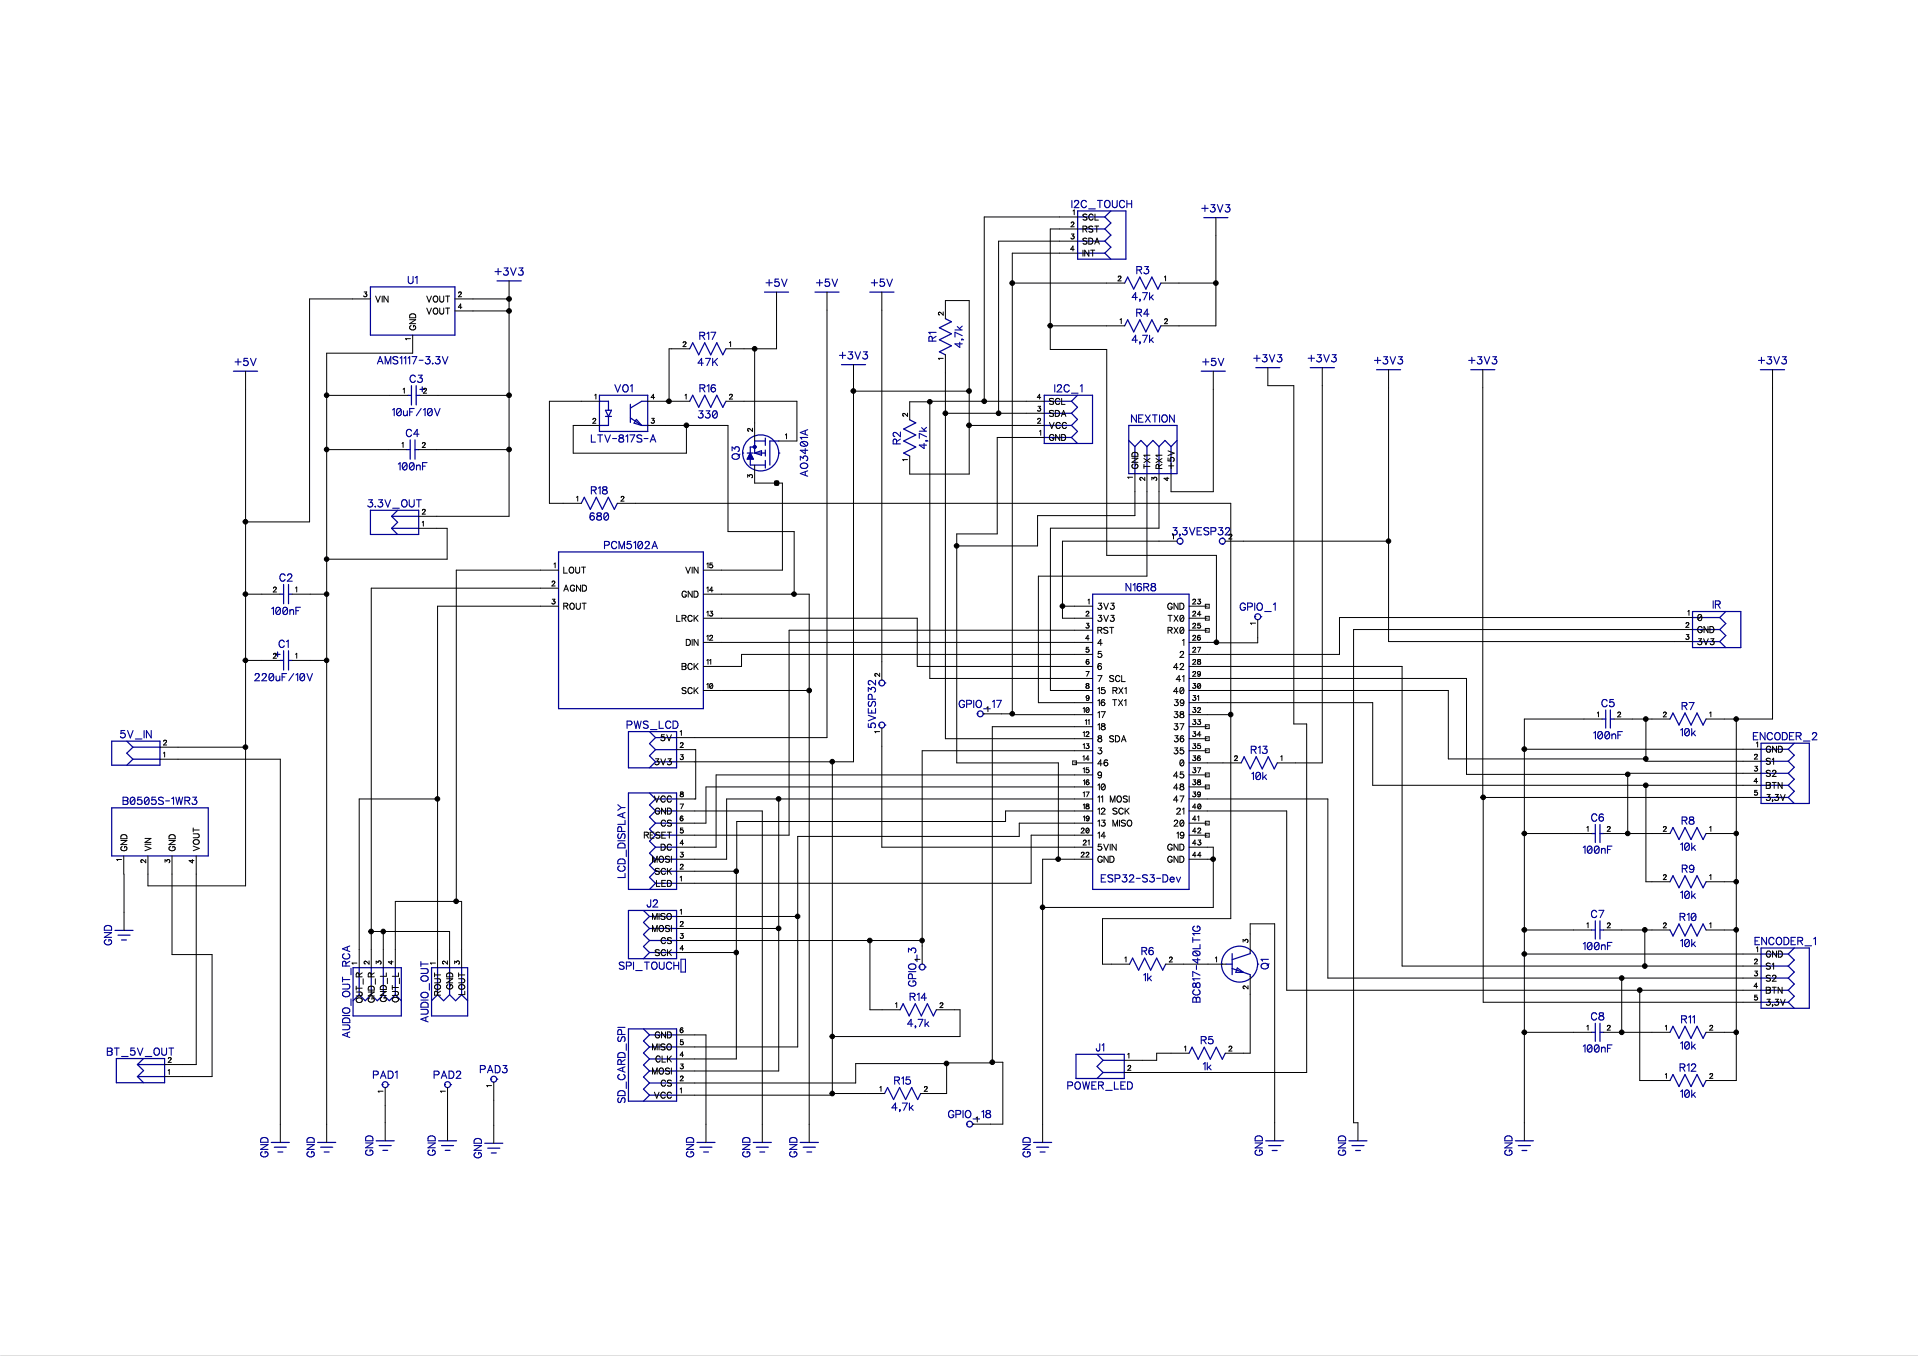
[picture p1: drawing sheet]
<svg xmlns="http://www.w3.org/2000/svg" width="297mm" height="210mm" viewBox="0 0 297 210" stroke-linecap="round" stroke-linejoin="round" font-family="sans-serif">
<defs><g id="words">
<g font-size="1.9">
<text x="165.9" y="32.5">I2C_TOUCH</text>
<text x="186" y="33.2">+3V3</text>
<text x="63.1" y="44.2">U1</text>
<text x="76.6" y="42.9">+3V3</text>
<text x="118.5" y="44.7">+5V</text>
<text x="126.4" y="44.7">+5V</text>
<text x="134.9" y="44.7">+5V</text>
<text x="175.3" y="46.8">4,7k</text>
<text x="176" y="42.7">R3</text>
<text x="108.3" y="52.9">R17</text>
<text x="145.3" y="52.9" transform="rotate(-90 145.3 52.9)">R1</text>
<text x="149.4" y="53.9" transform="rotate(-90 149.4 53.9)">4,7k</text>
<text x="175.3" y="53.4">4,7k</text>
<text x="175.9" y="49.3">R4</text>
<text x="36.3" y="56.9">+5V</text>
<text x="58.4" y="56.7">AMS1117-3.3V</text>
<text x="63.4" y="59.5">C3</text>
<text x="108" y="56.9">47K</text>
<text x="129.9" y="55.9">+3V3</text>
<text x="186.2" y="56.9">+5V</text>
<text x="194.1" y="56.4">+3V3</text>
<text x="202.5" y="56.4">+3V3</text>
<text x="212.8" y="56.7">+3V3</text>
<text x="227.4" y="56.7">+3V3</text>
<text x="272.2" y="56.7">+3V3</text>
<text x="60.7" y="64.7">10uF/10V</text>
<text x="95.1" y="61">VO1</text>
<text x="108.1" y="65.1">330</text>
<text x="108.3" y="61">R16</text>
<text x="163.3" y="61">I2C_1</text>
<text x="175.2" y="65.7">NEXTION</text>
<text x="62.8" y="67.9">C4</text>
<text x="91.5" y="68.8">LTV-817S-A</text>
<text x="114.8" y="71.2" transform="rotate(-90 114.8 71.2)">Q3</text>
<text x="139.8" y="68.8" transform="rotate(-90 139.8 68.8)">R2</text>
<text x="143.8" y="69.5" transform="rotate(-90 143.8 69.5)">4,7k</text>
<text x="61.6" y="73.1">100nF</text>
<text x="91.5" y="76.8">R18</text>
<text x="125.4" y="73.8" transform="rotate(-90 125.4 73.8)">AO3401A</text>
<text x="56.9" y="78.8">3.3V_OUT</text>
<text x="91.3" y="80.9">680</text>
<text x="181.5" y="83.1">3,3VESP32</text>
<text x="93.5" y="85.3">PCM5102A</text>
<text x="42" y="95.5">100nF</text>
<text x="43.3" y="90.3">C2</text>
<text x="174.3" y="91.8">N16R8</text>
<text x="192" y="94.8">GPIO_1</text>
<text x="265.2" y="94.5">IR</text>
<text x="43.1" y="100.6">C1</text>
<text x="39.4" y="105.7">220uF/10V</text>
<text x="97" y="113.1">PWS_LCD</text>
<text x="135.9" y="112.8" transform="rotate(-90 135.9 112.8)">5VESP32</text>
<text x="148.5" y="109.9">GPIO_17</text>
<text x="248" y="109.7">C5</text>
<text x="260.4" y="110.2">R7</text>
<text x="18.6" y="114.6">5V_IN</text>
<text x="193.7" y="117">R13</text>
<text x="246.7" y="114.7">100nF</text>
<text x="260.2" y="114.2">10k</text>
<text x="271.5" y="114.9">ENCODER_2</text>
<text x="19" y="124.9">B0505S-1WR3</text>
<text x="193.8" y="121">10k</text>
<text x="246.4" y="127.5">C6</text>
<text x="260.2" y="132">10k</text>
<text x="260.4" y="127.9">R8</text>
<text x="97.1" y="135.9" transform="rotate(-90 97.1 135.9)">LCD_DISPLAY</text>
<text x="170.5" y="136.9">ESP32-S3-Dev</text>
<text x="245.1" y="132.4">100nF</text>
<text x="260.4" y="135.4">R9</text>
<text x="100.2" y="140.8">J2</text>
<text x="246.4" y="142.4">C7</text>
<text x="260.1" y="142.8">R10</text>
<text x="260.2" y="139.4">10k</text>
<text x="17.6" y="146.3" transform="rotate(-90 17.6 146.3)">GND</text>
<text x="176.7" y="148.1">R6</text>
<text x="245.1" y="147.4">100nF</text>
<text x="260.2" y="146.9">10k</text>
<text x="271.7" y="146.6">ENCODER_1</text>
<text x="95.8" y="150.4">SPI_TOUCH</text>
<text x="140.9" y="155.2">R14</text>
<text x="142.2" y="152.7" transform="rotate(-90 142.2 152.7)">GPIO_3</text>
<text x="177" y="152.2">1k</text>
<text x="186.2" y="155.2" transform="rotate(-90 186.2 155.2)">BC817-40LT1G</text>
<text x="196.8" y="150.1" transform="rotate(-90 196.8 150.1)">Q1</text>
<text x="54.5" y="160.7" transform="rotate(-90 54.5 160.7)">AUDIO_OUT_RCA</text>
<text x="66.7" y="158.3" transform="rotate(-90 66.7 158.3)">AUDIO_OUT</text>
<text x="140.5" y="159.3">4,7k</text>
<text x="186" y="161.9">R5</text>
<text x="246.4" y="158.2">C8</text>
<text x="260.4" y="158.7">R11</text>
<text x="16.5" y="163.7">BT_5V_OUT</text>
<text x="57.7" y="167.3">PAD1</text>
<text x="67.2" y="167.3">PAD2</text>
<text x="74.3" y="166.4">PAD3</text>
<text x="169.7" y="163">J1</text>
<text x="186.3" y="166">1k</text>
<text x="245.1" y="163.2">100nF</text>
<text x="260.1" y="166.2">R12</text>
<text x="260.2" y="162.7">10k</text>
<text x="97.1" y="170.8" transform="rotate(-90 97.1 170.8)">SD_CARD_SPI</text>
<text x="138.1" y="172.2">4,7k</text>
<text x="138.5" y="168.2">R15</text>
<text x="146.8" y="173.4">GPIO_18</text>
<text x="165.3" y="168.9">POWER_LED</text>
<text x="260.2" y="170.2">10k</text>
<text x="41.8" y="179.2" transform="rotate(-90 41.8 179.2)">GND</text>
<text x="49" y="179.2" transform="rotate(-90 49 179.2)">GND</text>
<text x="58.1" y="178.9" transform="rotate(-90 58.1 178.9)">GND</text>
<text x="67.7" y="178.9" transform="rotate(-90 67.7 178.9)">GND</text>
<text x="74.9" y="179.3" transform="rotate(-90 74.9 179.3)">GND</text>
<text x="107.8" y="179.2" transform="rotate(-90 107.8 179.2)">GND</text>
<text x="116.5" y="179.2" transform="rotate(-90 116.5 179.2)">GND</text>
<text x="123.8" y="179.2" transform="rotate(-90 123.8 179.2)">GND</text>
<text x="159.9" y="179.2" transform="rotate(-90 159.9 179.2)">GND</text>
<text x="195.8" y="178.9" transform="rotate(-90 195.8 178.9)">GND</text>
<text x="208.7" y="178.9" transform="rotate(-90 208.7 178.9)">GND</text>
<text x="234.5" y="178.9" transform="rotate(-90 234.5 178.9)">GND</text>
</g>
<g font-size="1.5">
<text x="167.6" y="34.4">SCL</text>
<text x="167.6" y="36.2">RST</text>
<text x="167.6" y="38.1">SDA</text>
<text x="167.6" y="39.9">INT</text>
<text x="58.1" y="47">VIN</text>
<text x="66" y="47">VOUT</text>
<text x="64.7" y="51.1" transform="rotate(-90 64.7 51.1)">GND</text>
<text x="66" y="48.9">VOUT</text>
<text x="162.5" y="64.7">SDA</text>
<text x="162.5" y="62.9">SCL</text>
<text x="162.5" y="66.6">VCC</text>
<text x="162.5" y="68.5">GND</text>
<text x="176.5" y="72.6" transform="rotate(-90 176.5 72.6)">GND</text>
<text x="178.4" y="72.6" transform="rotate(-90 178.4 72.6)">TX1</text>
<text x="180.3" y="72.6" transform="rotate(-90 180.3 72.6)">RX1</text>
<text x="182.1" y="72.6" transform="rotate(-90 182.1 72.6)">+5V</text>
<text x="87.2" y="89">LOUT</text>
<text x="106.1" y="89">VIN</text>
<text x="87.2" y="91.8">AGND</text>
<text x="87.2" y="94.6">ROUT</text>
<text x="105.5" y="92.7">GND</text>
<text x="170" y="94.6">3V3</text>
<text x="180.8" y="94.6">GND</text>
<text x="104.7" y="96.5">LRCK</text>
<text x="106.2" y="100.2">DIN</text>
<text x="170" y="98.3">RST</text>
<text x="170" y="100.2">4</text>
<text x="170" y="96.5">3V3</text>
<text x="180.8" y="98.3">RX0</text>
<text x="180.8" y="96.5">TX0</text>
<text x="183.1" y="100.2">1</text>
<text x="262.9" y="98.2">GND</text>
<text x="262.9" y="96.4">0</text>
<text x="262.9" y="100.1">3V3</text>
<text x="105.5" y="107.7">SCK</text>
<text x="105.5" y="103.9">BCK</text>
<text x="170" y="102.1">5</text>
<text x="170" y="103.9">6</text>
<text x="170" y="105.8">7 SCL</text>
<text x="170" y="107.7">15 RX1</text>
<text x="181.7" y="103.9">42</text>
<text x="181.7" y="107.7">40</text>
<text x="182.1" y="105.8">41</text>
<text x="182.7" y="102.1">2</text>
<text x="170" y="109.5">16 TX1</text>
<text x="170" y="111.4">17</text>
<text x="170" y="113.3">18</text>
<text x="181.7" y="113.3">37</text>
<text x="181.7" y="111.4">38</text>
<text x="181.8" y="109.5">39</text>
<text x="101.4" y="118.7">3V3</text>
<text x="102.3" y="114.9">5V</text>
<text x="170" y="115.1">8 SDA</text>
<text x="170" y="117">3</text>
<text x="170" y="118.8">46</text>
<text x="181.7" y="117">35</text>
<text x="181.8" y="115.1">36</text>
<text x="182.7" y="118.8">0</text>
<text x="273.5" y="118.6">S1</text>
<text x="273.5" y="116.7">GND</text>
<text x="101.3" y="124.4">VCC</text>
<text x="170" y="120.7">9</text>
<text x="170" y="122.6">10</text>
<text x="170" y="124.4">11 MOSI</text>
<text x="181.7" y="120.7">45</text>
<text x="181.7" y="124.4">47</text>
<text x="181.7" y="122.6">48</text>
<text x="273.5" y="124.2">3,3V</text>
<text x="273.5" y="122.3">BTN</text>
<text x="273.5" y="120.5">S2</text>
<text x="19.9" y="131.8" transform="rotate(-90 19.9 131.8)">GND</text>
<text x="23.7" y="131.8" transform="rotate(-90 23.7 131.8)">VIN</text>
<text x="27.4" y="131.8" transform="rotate(-90 27.4 131.8)">GND</text>
<text x="31.1" y="131.8" transform="rotate(-90 31.1 131.8)">VOUT</text>
<text x="99.7" y="130">RESET</text>
<text x="101.4" y="126.3">GND</text>
<text x="102.3" y="128.2">CS</text>
<text x="102.3" y="131.9">DC</text>
<text x="170" y="131.9">5VIN</text>
<text x="170" y="126.3">12 SCK</text>
<text x="170" y="128.2">13 MISO</text>
<text x="170" y="130">14</text>
<text x="180.8" y="131.9">GND</text>
<text x="181.7" y="128.2">20</text>
<text x="182.1" y="126.3">21</text>
<text x="182.2" y="130">19</text>
<text x="101" y="133.8">MOSI</text>
<text x="101.4" y="135.6">SCK</text>
<text x="101.6" y="137.5">LED</text>
<text x="170" y="133.8">GND</text>
<text x="180.8" y="133.8">GND</text>
<text x="101" y="142.6">MISO</text>
<text x="101" y="144.5">MOSI</text>
<text x="101.4" y="148.2">SCK</text>
<text x="102.3" y="146.4">CS</text>
<text x="273.5" y="148.4">GND</text>
<text x="56.4" y="155.3" transform="rotate(-90 56.4 155.3)">OUT_R</text>
<text x="58.3" y="155.2" transform="rotate(-90 58.3 155.2)">GND_R</text>
<text x="60.1" y="155.1" transform="rotate(-90 60.1 155.1)">GND_L</text>
<text x="62" y="155.2" transform="rotate(-90 62 155.2)">OUT_L</text>
<text x="68.5" y="154.1" transform="rotate(-90 68.5 154.1)">ROUT</text>
<text x="70.4" y="153.2" transform="rotate(-90 70.4 153.2)">GND</text>
<text x="72.3" y="154" transform="rotate(-90 72.3 154)">LOUT</text>
<text x="273.5" y="155.9">3,3V</text>
<text x="273.5" y="154">BTN</text>
<text x="273.5" y="152.2">S2</text>
<text x="273.5" y="150.3">S1</text>
<text x="101.4" y="161">GND</text>
<text x="101" y="162.8">MISO</text>
<text x="101" y="166.6">MOSI</text>
<text x="101.5" y="164.7">CLK</text>
<text x="101.3" y="170.3">VCC</text>
<text x="102.3" y="168.4">CS</text>
</g>
<g font-size="1.2">
<text x="165.8" y="35.3">2</text>
<text x="166.1" y="33.5">1</text>
<text x="165.8" y="39.1">4</text>
<text x="165.8" y="37.2">3</text>
<text x="56.3" y="46.2">3</text>
<text x="70.9" y="46.2">2</text>
<text x="173.1" y="43.7">2</text>
<text x="180.3" y="43.7">1</text>
<text x="63.8" y="52.7" transform="rotate(-90 63.8 52.7)">1</text>
<text x="70.9" y="48">4</text>
<text x="105.7" y="53.9">2</text>
<text x="112.9" y="53.9">1</text>
<text x="146.3" y="48.8" transform="rotate(-90 146.3 48.8)">2</text>
<text x="173.4" y="50.3">1</text>
<text x="180.3" y="50.3">2</text>
<text x="146.3" y="55.7" transform="rotate(-90 146.3 55.7)">1</text>
<text x="62.4" y="61.1">1</text>
<text x="65.5" y="61.1">2</text>
<text x="91.7" y="65.7">2</text>
<text x="92.1" y="62">1</text>
<text x="100.8" y="65.7">3</text>
<text x="100.8" y="62">4</text>
<text x="106" y="62">1</text>
<text x="112.9" y="62">2</text>
<text x="140.8" y="64.5" transform="rotate(-90 140.8 64.5)">2</text>
<text x="160.6" y="62">4</text>
<text x="160.6" y="65.7">2</text>
<text x="160.6" y="63.9">3</text>
<text x="62.2" y="69.5">1</text>
<text x="65.3" y="69.5">2</text>
<text x="116.8" y="66.8" transform="rotate(-90 116.8 66.8)">2</text>
<text x="121.6" y="68.1">1</text>
<text x="140.8" y="71.4" transform="rotate(-90 140.8 71.4)">1</text>
<text x="160.9" y="67.6">1</text>
<text x="89.2" y="77.8">1</text>
<text x="96.1" y="77.8">2</text>
<text x="116.8" y="74" transform="rotate(-90 116.8 74)">3</text>
<text x="175.6" y="74.1" transform="rotate(-90 175.6 74.1)">1</text>
<text x="177.5" y="74.4" transform="rotate(-90 177.5 74.4)">2</text>
<text x="179.4" y="74.4" transform="rotate(-90 179.4 74.4)">3</text>
<text x="181.2" y="74.5" transform="rotate(-90 181.2 74.5)">4</text>
<text x="65.3" y="79.8">2</text>
<text x="65.3" y="81.7">1</text>
<text x="181.5" y="83.7">1</text>
<text x="190.3" y="83.7">2</text>
<text x="85.7" y="88.1">1</text>
<text x="109.4" y="88.1">15</text>
<text x="42.3" y="91.9">2</text>
<text x="45.7" y="91.9">1</text>
<text x="85.4" y="90.9">2</text>
<text x="85.4" y="93.7">3</text>
<text x="109.4" y="95.6">13</text>
<text x="109.4" y="91.9">14</text>
<text x="168.1" y="95.6">2</text>
<text x="168.4" y="93.7">1</text>
<text x="184.6" y="93.7">23</text>
<text x="184.6" y="95.6">24</text>
<text x="261.3" y="95.5">1</text>
<text x="109.4" y="99.3">12</text>
<text x="168.1" y="99.3">4</text>
<text x="168.1" y="97.5">3</text>
<text x="168.1" y="101.2">5</text>
<text x="184.6" y="97.5">25</text>
<text x="184.6" y="101.2">27</text>
<text x="184.6" y="99.3">26</text>
<text x="194.7" y="96.7" transform="rotate(-90 194.7 96.7)">1</text>
<text x="261" y="97.3">2</text>
<text x="261" y="99.2">3</text>
<text x="42.3" y="102.1">2</text>
<text x="45.7" y="102.1">1</text>
<text x="109.4" y="106.8">10</text>
<text x="109.4" y="103.1">11</text>
<text x="136.5" y="104.8" transform="rotate(-90 136.5 104.8)">2</text>
<text x="168.1" y="104.9">7</text>
<text x="168.1" y="106.8">8</text>
<text x="168.2" y="103.1">6</text>
<text x="184.6" y="103.1">28</text>
<text x="184.6" y="104.9">29</text>
<text x="184.6" y="106.8">30</text>
<text x="136.5" y="113.5" transform="rotate(-90 136.5 113.5)">1</text>
<text x="152.8" y="110.4">1</text>
<text x="167.7" y="110.5">10</text>
<text x="168" y="112.4">11</text>
<text x="168.2" y="108.6">9</text>
<text x="184.6" y="108.6">31</text>
<text x="184.6" y="112.4">33</text>
<text x="184.6" y="110.5">32</text>
<text x="247.3" y="111.2">1</text>
<text x="250.5" y="111.2">2</text>
<text x="257.5" y="111.2">2</text>
<text x="264.7" y="111.2">1</text>
<text x="25.3" y="117.4">1</text>
<text x="25.3" y="115.6">2</text>
<text x="105.3" y="114.1">1</text>
<text x="105.3" y="115.9">2</text>
<text x="105.3" y="117.8">3</text>
<text x="167.7" y="118">14</text>
<text x="167.7" y="114.2">12</text>
<text x="167.7" y="116.1">13</text>
<text x="167.7" y="119.8">15</text>
<text x="184.6" y="118">36</text>
<text x="184.6" y="119.8">37</text>
<text x="184.6" y="114.2">34</text>
<text x="184.6" y="116.1">35</text>
<text x="191.1" y="118">2</text>
<text x="198.3" y="118">1</text>
<text x="271.6" y="119.6">3</text>
<text x="271.6" y="117.7">2</text>
<text x="272" y="115.9">1</text>
<text x="105.3" y="123.6">8</text>
<text x="105.3" y="125.4">7</text>
<text x="167.7" y="123.6">17</text>
<text x="167.7" y="125.4">18</text>
<text x="167.7" y="121.7">16</text>
<text x="184.6" y="121.7">38</text>
<text x="184.6" y="123.6">39</text>
<text x="184.6" y="125.4">40</text>
<text x="271.6" y="121.5">4</text>
<text x="271.6" y="123.3">5</text>
<text x="105.3" y="127.3">6</text>
<text x="105.3" y="129.2">5</text>
<text x="105.3" y="131">4</text>
<text x="167.4" y="129.2">20</text>
<text x="167.7" y="131">21</text>
<text x="167.7" y="127.3">19</text>
<text x="184.6" y="127.3">41</text>
<text x="184.6" y="129.2">42</text>
<text x="184.6" y="131">43</text>
<text x="245.7" y="128.9">1</text>
<text x="248.8" y="128.9">2</text>
<text x="257.5" y="128.9">2</text>
<text x="264.7" y="128.9">1</text>
<text x="19.1" y="133.3" transform="rotate(-90 19.1 133.3)">1</text>
<text x="22.8" y="133.6" transform="rotate(-90 22.8 133.6)">2</text>
<text x="26.5" y="133.6" transform="rotate(-90 26.5 133.6)">3</text>
<text x="30.3" y="133.6" transform="rotate(-90 30.3 133.6)">4</text>
<text x="105.3" y="132.9">3</text>
<text x="105.3" y="134.8">2</text>
<text x="105.3" y="136.6">1</text>
<text x="167.4" y="132.9">22</text>
<text x="184.6" y="132.9">44</text>
<text x="257.5" y="136.4">2</text>
<text x="264.7" y="136.4">1</text>
<text x="105.3" y="143.6">2</text>
<text x="105.3" y="141.8">1</text>
<text x="245.7" y="143.8">1</text>
<text x="248.8" y="143.8">2</text>
<text x="257.5" y="143.8">2</text>
<text x="264.7" y="143.8">1</text>
<text x="55.5" y="149.3" transform="rotate(-90 55.5 149.3)">1</text>
<text x="57.4" y="149.3" transform="rotate(-90 57.4 149.3)">2</text>
<text x="59.2" y="149.3" transform="rotate(-90 59.2 149.3)">3</text>
<text x="61.1" y="149.3" transform="rotate(-90 61.1 149.3)">4</text>
<text x="67.7" y="149.3" transform="rotate(-90 67.7 149.3)">1</text>
<text x="69.5" y="149.3" transform="rotate(-90 69.5 149.3)">2</text>
<text x="71.4" y="149.3" transform="rotate(-90 71.4 149.3)">3</text>
<text x="105.3" y="147.3">4</text>
<text x="105.3" y="145.5">3</text>
<text x="142.7" y="148.7" transform="rotate(-90 142.7 148.7)">1</text>
<text x="174.2" y="149.1">1</text>
<text x="181" y="149.1">2</text>
<text x="188.2" y="149.1">1</text>
<text x="193.5" y="146" transform="rotate(-90 193.5 146)">3</text>
<text x="271.6" y="149.4">2</text>
<text x="272" y="147.6">1</text>
<text x="193.5" y="153.1" transform="rotate(-90 193.5 153.1)">2</text>
<text x="271.6" y="153.2">4</text>
<text x="271.6" y="155">5</text>
<text x="271.6" y="151.3">3</text>
<text x="105.3" y="161.9">5</text>
<text x="105.3" y="160.1">6</text>
<text x="138.6" y="156.2">1</text>
<text x="145.5" y="156.2">2</text>
<text x="245.7" y="159.7">1</text>
<text x="248.8" y="159.7">2</text>
<text x="257.8" y="159.7">1</text>
<text x="264.7" y="159.7">2</text>
<text x="26" y="164.7">2</text>
<text x="26" y="166.6">1</text>
<text x="105.3" y="163.8">4</text>
<text x="105.3" y="165.7">3</text>
<text x="105.3" y="167.5">2</text>
<text x="174.6" y="164">1</text>
<text x="174.6" y="165.9">2</text>
<text x="183.4" y="162.9">1</text>
<text x="190.3" y="162.9">2</text>
<text x="257.8" y="167.2">1</text>
<text x="264.7" y="167.2">2</text>
<text x="59.5" y="169.1" transform="rotate(-90 59.5 169.1)">1</text>
<text x="69.2" y="169.1" transform="rotate(-90 69.2 169.1)">1</text>
<text x="76.4" y="168.3" transform="rotate(-90 76.4 168.3)">1</text>
<text x="105.3" y="169.4">1</text>
<text x="136.2" y="169.2">1</text>
<text x="143.1" y="169.2">2</text>
<text x="151.1" y="173.9">1</text>
</g>
</g></defs>
<g fill="#000" stroke="#000" stroke-width=".15">
<path d="M0 0h297.1v209.8h-297.1z"/>
<circle cx="78.8" cy="48.1" r=".36"/>
<circle cx="78.8" cy="46.3" r=".36"/>
<circle cx="116.9" cy="54" r=".36"/>
<circle cx="156.8" cy="43.8" r=".36"/>
<circle cx="162.7" cy="50.4" r=".35"/>
<circle cx="188.3" cy="43.8" r=".36"/>
<circle cx="50.6" cy="69.6" r=".35"/>
<circle cx="50.6" cy="61.2" r=".35"/>
<circle cx="78.8" cy="61.2" r=".36"/>
<circle cx="78.8" cy="69.6" r=".36"/>
<circle cx="103.6" cy="62.1" r=".36"/>
<circle cx="106.3" cy="65.8" r=".36"/>
<circle cx="120.3" cy="74.8" r=".36"/>
<circle cx="132.2" cy="60.5" r=".36"/>
<circle cx="144" cy="62.2" r=".35"/>
<circle cx="146.4" cy="64" r=".36"/>
<circle cx="150.1" cy="65.8" r=".36"/>
<circle cx="150.1" cy="60.5" r=".36"/>
<circle cx="152.4" cy="62.1" r=".36"/>
<circle cx="154.7" cy="64" r=".36"/>
<circle cx="38" cy="92" r=".35"/>
<circle cx="38" cy="80.8" r=".36"/>
<circle cx="50.6" cy="92" r=".35"/>
<circle cx="50.6" cy="86.6" r=".35"/>
<circle cx="123" cy="92" r=".35"/>
<circle cx="148.1" cy="84.5" r=".35"/>
<circle cx="164.5" cy="93.8" r=".35"/>
<circle cx="188.4" cy="99.4" r=".36"/>
<circle cx="215" cy="83.8" r=".35"/>
<circle cx="38" cy="102.2" r=".35"/>
<circle cx="38" cy="115.7" r=".35"/>
<circle cx="50.6" cy="102.2" r=".35"/>
<circle cx="125.3" cy="106.9" r=".36"/>
<circle cx="128.9" cy="117.9" r=".35"/>
<circle cx="156.8" cy="110.5" r=".35"/>
<circle cx="190.6" cy="110.6" r=".35"/>
<circle cx="236.1" cy="116" r=".36"/>
<circle cx="252.1" cy="119.9" r=".35"/>
<circle cx="254.9" cy="117.5" r=".36"/>
<circle cx="254.9" cy="111.3" r=".36"/>
<circle cx="268.9" cy="111.3" r=".35"/>
<circle cx="67.7" cy="123.7" r=".35"/>
<circle cx="70.6" cy="139.5" r=".36"/>
<circle cx="114" cy="134.9" r=".35"/>
<circle cx="120.6" cy="123.7" r=".35"/>
<circle cx="163.9" cy="133" r=".36"/>
<circle cx="187.9" cy="133" r=".35"/>
<circle cx="229.7" cy="123.4" r=".36"/>
<circle cx="236.1" cy="129" r=".35"/>
<circle cx="252.1" cy="129" r=".35"/>
<circle cx="254.9" cy="121.6" r=".36"/>
<circle cx="268.9" cy="136.5" r=".35"/>
<circle cx="268.9" cy="129" r=".35"/>
<circle cx="57.5" cy="144.2" r=".36"/>
<circle cx="59.4" cy="144.2" r=".35"/>
<circle cx="114" cy="147.4" r=".35"/>
<circle cx="120.6" cy="143.7" r=".35"/>
<circle cx="123.5" cy="141.9" r=".35"/>
<circle cx="134.7" cy="145.6" r=".36"/>
<circle cx="142.8" cy="145.6" r=".35"/>
<circle cx="161.5" cy="140.4" r=".35"/>
<circle cx="236.1" cy="147.7" r=".35"/>
<circle cx="236.1" cy="143.9" r=".36"/>
<circle cx="236.1" cy="159.8" r=".36"/>
<circle cx="251.2" cy="159.8" r=".36"/>
<circle cx="251.2" cy="151.4" r=".36"/>
<circle cx="253.9" cy="153.3" r=".36"/>
<circle cx="254.7" cy="143.9" r=".36"/>
<circle cx="254.7" cy="149.5" r=".36"/>
<circle cx="268.9" cy="143.9" r=".35"/>
<circle cx="268.9" cy="159.8" r=".35"/>
<circle cx="128.9" cy="160.4" r=".35"/>
<circle cx="128.9" cy="169.3" r=".35"/>
<circle cx="146.6" cy="164.6" r=".36"/>
<circle cx="153.7" cy="164.4" r=".36"/>
</g>
<g fill="#fff" stroke="#fff" stroke-width=".15">
<path d="M0 0h297.1v209.8h-297.1z"/>
<path d="M0 .6h297.1v208.6h-297.1z"/>
</g>
<g fill="none" stroke="#000" stroke-width=".15">
<path d="M165.9 34.5v-.1h.3l.1 .2-.4 .5h.5M165.9 36.2h.4l-.2 .3h.1a.26 .26 0 0 1 .1 .4 .26 .26 0 0 1-.4-.1M166.2 32.7l.2-.2v.7M166.4 38.6h-.6l.4-.5v.8M166.9 37.3h-12.2v26.7M166.9 33.6h-14.5v28.5M166.9 35.4h-4.2v18.7h8.7v31.9h17v13.5h6.4v-3.6M166.9 39.2h-10.1v71.4h12.4M167.7 35.4h.5l.1-.3-.6-.1v.9M167.7 38.7v1M168 35.4l.3 .5M168.3 33.3l-.2-.2-.4 .2 .1 .2 .5 .3v.1l-.2 .2-.4-.2"/>
<path d="M168.3 37l-.2-.1-.4 .1 .1 .2 .4 .2 .1 .1v.2l-.2 .1-.4-.1M168.6 36.9a.5 .5 0 0 1 .6 .2 .5 .5 0 0 1-.1 .7h-.5zM168.6 38.7v1l-.6-1v1M168.9 38.7h.6M169.2 38.7v1M169.2 35.1l-.2-.1-.4 .1 .1 .3 .5 .2v.2l-.2 .1-.4-.1M169.3 33.4a.34 .34 0 0 0-.4-.3 .34 .34 0 0 0-.3 .4v.2a.34 .34 0 0 0 .3 .4 .34 .34 0 0 0 .4-.3M169.5 35h.7M169.5 37.8l.4-.9 .4 .9M169.6 33.1v1h.5M169.7 37.5h.4M169.9 35v.9"/>
<path d="M188.3 33.7v16.7h-8.5M38 57.5v79.6h-15.1v-4.6M56.4 45.2h.4l-.2 .3a.25 .25 0 0 1 .2 .4 .25 .25 0 0 1-.5-.1M57.4 46.3h-9.5v34.5h-9.9M58.2 45.8l.3 1 .4-1M59.2 45.8v1M60.1 45.8v1l-.6-1v1M63.4 49.5h1l-1 .6h1M63.6 48.7a.5 .5 0 0 1 .6-.1 .5 .5 0 0 1 .2 .6h-1zM63.6 52.4h-.8l.2 .2M63.7 50.4a.35 .35 0 0 0-.3 .4 .35 .35 0 0 0 .4 .3h.2a.34 .34 0 0 0 .4-.4 .34 .34 0 0 0-.4-.3v.2M63.9 51.9v2.8h-13.3v122.1"/>
<path d="M66.1 45.8l.4 1 .3-1M66.1 47.7l.4 .9 .3-.9M67.2 46l.2-.2a.45 .45 0 0 1 .4 .5 .45 .45 0 0 1-.5 .4l-.2-.3zM67.3 47.7a.44 .44 0 0 1 .5 .5 .44 .44 0 0 1-.5 .4l-.2-.3v-.4zM68.1 45.8v.7l.3 .3 .3-.2v-.8M68.1 47.7v.6l.3 .3 .3-.1v-.8M69 45.8h.6M69 47.7h.6M69.3 45.8v1M69.3 47.7v.9M70.5 46.3h8.3M70.5 48.1h8.3"/>
<path d="M71 45.4l.1-.2h.2l.1 .2-.4 .5h.5M71.5 47.6h-.5l.3-.5v.7M78.8 43.5v36.4h-14M105.8 53.1l.1-.2 .3 .1v.1l-.4 .6h.5M106.8 54h-3.2v8.1M113 53l.1-.1v.8M116.9 54v14.3M120.3 45.2v8.8h-7.9M128.1 45.2v69h-23.3M132.2 56.4v61.5h-27.4M136.6 45.2v60.1M145.5 48.7h.1"/>
<path d="M146.1 55.5h-.8l.2 .1M146.1 48.3v.5l-.6-.5-.2 .2 .2 .2M146.4 49.3v-2.8h3.7v26.9h-9.2v-2.8M146.4 54.9v59.4h22.8M156.8 43.8h17.4M162.7 50.4h11.5M173.2 42.9l.1-.2 .3 .2-.5 .6h.5M173.5 49.5l.1-.2v.8M179.8 43.8h8.5M180.3 42.9l.2-.2v.8M180.4 49.5l.1-.2 .3 .1-.1 .3-.4 .4h.5M187.9 57.5v18.6h-6.5v-2.8"/>
<path d="M188.3 43.8h.1M196.3 56.9v2.8h4.1v52.4h2v53.9h-28.3M204.8 56.9v61.2h-7M215 57.2v42.1h47.1M229.6 57.2v66.2h43.1M274.5 57.2v54.1h-10.3M50.6 61.2h12.6M50.6 69.6h12.4M62.3 68.6l.1-.1v.8M62.4 60.3l.2-.2v.8M64.8 69.6h14M65 61.2h13.8"/>
<path d="M65.4 68.7l.2-.2 .2 .1v.3l-.4 .4h.5M65.4 79l.2-.2 .2 .1v.3l-.4 .4h.5M65.6 60.3l.2-.2 .2 .2-.4 .6h.5M89.3 77l.2-.2v.8M91.8 64.9l.2-.1h.2v.3l-.4 .4h.5M92.1 61.2l.2-.2v.8M92.8 65.9h-4v4.2h17.5v-4.2M92.8 62.1h-7.7v15.8h4.9M95.6 77.9h95v64.3h-19.9v7h4.2M96.2 77v-.1l.3-.1 .1 .2-.4 .6h.5M100.3 65.9h12.4v16.4h10.3v9.7M100.3 62.1h6.5"/>
<path d="M100.9 64.8h.4l-.2 .3h.1a.26 .26 0 0 1 .1 .4 .26 .26 0 0 1-.5-.1M101.4 61.5h-.6l.4-.5v.8M106.1 61.2l.2-.2v.8M112.4 62.1h11v6.2h-2.8M113 61.2l.1-.1 .2-.1 .1 .2-.4 .6h.5M115.8 73.9v-.4l.3 .2a.25 .25 0 0 1 .4-.2 .25 .25 0 0 1-.1 .5M115.9 66.7h.1M116.5 66.3v.5l-.5-.5-.2 .2 .1 .2M116.9 72v2.8h4.3v13.5h-12.3M120 74.5h.6v.6h-.6zM120.3 74.8h.1M121.6 67.3l.2-.1v.7"/>
<path d="M132.2 60.5h17.9M140 64.4h.1M140.5 64v.5l-.5-.5-.2 .1 .2 .3M140.5 71.1h-.7l.2 .2M144 62.2h-3.1v2.8M146.4 64h15.3M150.1 65.9h11.6M160.7 64.9l.2-.1h.2l-.1 .4-.3 .3h.5M160.8 62.9h.4l-.3 .3a.25 .25 0 0 1 .2 .4 .25 .25 0 0 1-.4-.1M161 66.8l.2-.2v.8M161.2 61.5h-.6l.4-.5v.8M161.7 67.7h-7.3v14.9h-6.2v35.5h15.7v14.9"/>
<path d="M161.7 62.1h-17.7v42.9h25.2M162.5 65.4l.4 .9 .3-.9M163.2 63.7l-.3-.2-.4 .2 .1 .2 .6 .3v.1l-.3 .2-.4-.2M163.2 61.8l-.3-.1-.4 .1 .1 .2 .5 .2 .1 .3-.3 .1-.4-.1M163.2 67.5a.35 .35 0 0 0-.4-.2 .35 .35 0 0 0-.3 .3v.2a.34 .34 0 0 0 .4 .4 .34 .34 0 0 0 .3-.4h-.2M163.4 63.5h.4a.49 .49 0 0 1 .3 .5 .49 .49 0 0 1-.3 .5h-.4zM164.1 61.9a.35 .35 0 0 0-.4-.2 .35 .35 0 0 0-.3 .3v.2a.35 .35 0 0 0 .3 .4 .35 .35 0 0 0 .4-.2M164.1 67.3v.9l-.6-.9v.9M164.2 65.6a.38 .38 0 0 0-.5-.2 .38 .38 0 0 0-.2 .6 .34 .34 0 0 0 .3 .3 .34 .34 0 0 0 .4-.2M164.4 64.5l.3-1 .4 1M164.4 61.7v.9h.5M164.4 67.3a.5 .5 0 0 1 .6 .2 .5 .5 0 0 1-.1 .6l-.5 .1z"/>
<path d="M164.5 64.1h.4M165.2 65.6a.37 .37 0 0 0-.6-.2 .37 .37 0 0 0-.1 .6 .34 .34 0 0 0 .3 .3 .34 .34 0 0 0 .4-.2M175.3 70.9h.9l-.9 .7h.9M175.4 73.9h-.7l.1 .1M175.4 70.1a.5 .5 0 0 1 .6 0 .5 .5 0 0 1 .2 .5h-.9zM175.5 71.8a.38 .38 0 0 0-.2 .6 .38 .38 0 0 0 .6 .1 .34 .34 0 0 0 .3-.3 .34 .34 0 0 0-.3-.4v.3M175.8 73.3v6.5h-15.1v4.7h-12.5M177.2 72.2h.9M177.2 71.9v.6M177.2 71l.9 .6M177.3 73.9v.5l-.4-.4-.3-.1-.1 .3 .2 .1M177.6 73.3v15.9h-16.8v19.6h8.4"/>
<path d="M178.1 70.5h-.9l.1 .2M178.1 71l-.9 .6M178.4 74.3v-.4l.3 .2a.25 .25 0 0 1 .2-.2 .25 .25 0 0 1 .3 .2 .25 .25 0 0 1-.2 .3M179 71l1 .6M179.5 72.5l-.1-.5-.1-.1h-.2l-.1 .6h1M179.5 73.3v8.5h-16.8v25.1h6.5M180 71.9l-.5 .3M180 71l-1 .6M180 70.5h-1l.2 .2M180.8 73.9v.5l-.5-.4h.7M180.9 70.9v.4l.4 .1a.33 .33 0 0 1 0-.5 .33 .33 0 0 1 .5 0 .33 .33 0 0 1-.1 .5M180.9 69.8l.9 .3-.9 .4"/>
<path d="M181 72.1h.8M181.4 71.7v.8M38 92h5.4M42.4 91.1l.1-.2 .3 .1-.5 .6h.5M45.2 92h5.4M45.8 91l.2-.1v.7M64.8 81.8h4.4v4.8h-18.6M65.4 80.8l.2-.1v.7M85.5 90.1l.1-.2 .3 .2-.4 .6h.5M85.5 92.8h.4l-.2 .2a.23 .23 0 0 1 .3 .3 .23 .23 0 0 1-.3 .2l-.2-.2M85.8 87.3l.2-.1v.7M86.5 91h-29v58.8"/>
<path d="M86.5 93.8h-18.7v56M86.5 88.3h-15.8v51.2M87.3 93.8h.6v-.2v-.2h-.6v.9M87.3 87.8v.9h.6M87.3 91.5l.4-.9 .3 .9M87.5 91.2h.4M87.6 93.8l.3 .5M88.2 87.9a.4 .4 0 0 1 .7 .4 .4 .4 0 0 1-.7 .3l-.1-.2zM88.4 93.4a.45 .45 0 0 1 .6 .4 .45 .45 0 0 1-.6 .5l-.2-.3zM89 90.8a.34 .34 0 0 0-.4-.2 .34 .34 0 0 0-.3 .3v.3a.33 .33 0 0 0 .4 .3 .33 .33 0 0 0 .3-.3h-.2M89.2 87.8v.6l.2 .3 .3-.1 .1-.8M89.2 93.4v.6l.3 .3h.2l.2-.3v-.6"/>
<path d="M89.9 90.6v.9l-.6-.9v.9M90.1 87.8h.6M90.1 93.4h.7M90.2 90.6h.3a.49 .49 0 0 1 .3 .4 .49 .49 0 0 1-.3 .5h-.3zM90.4 87.8v.9M90.5 93.4v.9M104.8 95.3v.9h.5M105.6 95.7l.6-.1v-.3h-.6v.9M105.9 95.7l.3 .5M106.2 87.8l.4 .9 .3-.9M106.3 99h.3a.49 .49 0 0 1 .3 .4 .49 .49 0 0 1-.3 .5h-.3zM106.3 91.7a.34 .34 0 0 0-.4-.2 .34 .34 0 0 0-.3 .4v.2a.33 .33 0 0 0 .4 .4 .33 .33 0 0 0 .3-.4h-.2"/>
<path d="M107.2 95.5a.34 .34 0 0 0-.4-.3 .34 .34 0 0 0-.3 .4v.2a.34 .34 0 0 0 .3 .4 .34 .34 0 0 0 .4-.2M107.2 87.8v.9M107.2 91.5v.9l-.6-.9v.9M107.2 99v.9M107.5 91.5h.3a.51 .51 0 0 1 .3 .5 .51 .51 0 0 1-.3 .4h-.3zM107.5 95.3v.9M107.7 95.6l.4 .6M108.1 87.8v.9l-.6-.9v.9M108.1 99v.9l-.6-.9v.9M108.1 95.3l-.6 .6M108.9 92h16.4v84.8M108.9 99.4h60.3"/>
<path d="M108.9 95.7h33.2v7.5h27.1M109.5 87.3l.2-.1v.7M109.5 91l.2-.1v.7M109.5 94.8l.2-.2v.8M109.5 98.5l.2-.2v.8M109.9 98.5l.2-.2 .2 .2-.4 .6h.5M110 94.6h.3l-.2 .3a.25 .25 0 0 1 .2 .4 .25 .25 0 0 1-.4-.1M110.3 87.2h-.3l-.1 .3a.27 .27 0 0 1 .4 0 .27 .27 0 0 1 0 .4 .27 .27 0 0 1-.4-.1M110.4 91.4h-.5l.3-.5v.7M164.5 93.8h4.7M168.2 94.8l.3-.2 .1 .2-.4 .6h.5M168.2 94.8h.1"/>
<path d="M168.2 96.5h.4l-.2 .3a.25 .25 0 0 1 .2 .3 .25 .25 0 0 1-.4 0M168.5 92.9l.2-.1v.7M168.7 98.8h-.6l.4-.5v.8M169.2 97.6h-47v31.7h-17.4M170 97.6l.6-.1 .1-.2-.3-.2h-.4v.9M170.1 95.3h.5l-.3 .3a.31 .31 0 0 1 .3 .5 .31 .31 0 0 1-.6-.1M170.1 93.4h.5l-.3 .3a.31 .31 0 0 1 .3 .5 .31 .31 0 0 1-.6-.1M170.3 97.6l.4 .4M170.7 99.6h-.7l.5-.6v.9M170.9 93.4l.4 .9 .4-.9M170.9 95.3l.4 .9 .4-.9M171.6 97.2l-.3-.1-.4 .1 .1 .3 .6 .3v.1l-.3 .1-.4-.1"/>
<path d="M171.8 97.1h.7M172 95.3h.5l-.2 .3a.32 .32 0 0 1 .3 .3 .32 .32 0 0 1-.3 .3 .32 .32 0 0 1-.4-.2M172 93.4h.5l-.2 .3a.32 .32 0 0 1 .2 .5 .32 .32 0 0 1-.6-.1M172.2 97.1v.9M180.9 97.6l.5-.1 .1-.3-.6-.1v.9M180.9 95.3h.6M181.2 97.6l.3 .4M181.2 95.3v.9M181.5 93.6a.35 .35 0 0 0-.4-.2 .35 .35 0 0 0-.3 .3v.3a.34 .34 0 0 0 .4 .3 .34 .34 0 0 0 .3-.3h-.2M181.6 82.8l.1-.1v.7M181.8 97.1l.6 .9M181.8 95.3l.6 .9"/>
<path d="M182.3 83.8h-17.8v11.9h4.7M182.4 97.1l-.6 .9M182.4 93.4v.9l-.6-.9v.9M182.4 95.3l-.6 .9M182.7 93.4a.5 .5 0 0 1 .6 .3 .5 .5 0 0 1-.3 .6h-.3zM183.1 99.1l.2-.1v.9M183.3 97.3l-.3-.2a.51 .51 0 0 0-.2 .8M183.3 97.3v.2a.42 .42 0 0 1-.2 .5l-.3-.1M183.3 95.4v.4l-.1 .3h-.3l-.1-.1M183.3 95.4l-.3-.1a.49 .49 0 0 0-.2 .7M183.3 97.3l-.5 .6M183.3 95.4l-.5 .6"/>
<path d="M184.1 97.6h2.9M184.1 99.4h4.3M184.1 93.8h2.9M184.1 95.7h2.9M184.7 96.6l.3-.1 .2 .2-.5 .5h.5M184.7 92.9a.22 .22 0 0 1 .2-.2 .22 .22 0 0 1 .3 .2l-.5 .6h.5M184.7 94.8h.1M184.7 96.6v.1M184.7 98.5l.1-.1a.22 .22 0 0 1 .3 0 .22 .22 0 0 1 0 .3l-.4 .4h.5M184.7 94.8l.1-.2h.2l.2 .2-.5 .6h.5M185.5 92.8h.4l-.2 .2a.25 .25 0 0 1 .2 .4 .25 .25 0 0 1-.5-.1M185.9 96.5h-.4v.3a.27 .27 0 0 1 .4 0 .27 .27 0 0 1-.1 .4 .27 .27 0 0 1-.4-.1"/>
<path d="M185.9 98.4h-.4l-.1 .4M186 95.1h-.6l.4-.5v.8M186.7 93.5h.6v.6h-.6zM186.7 95.4h.6v.6h-.6zM186.7 97.3h.6v.6h-.6zM189.8 83.8h25.2M190.3 82.9l.2-.2 .2 .1v.3l-.4 .3h.5M194.4 96.5h-.7l.1 .2M261.1 96.5l.2-.1 .2 .1-.4 .6h.5M261.1 98.2h.4l-.2 .3a.25 .25 0 0 1 .2 .4 .25 .25 0 0 1-.4-.1M261.4 94.6l.2-.1v.8M262.1 97.5h-52.5v76.3h.7v2.8"/>
<path d="M262.1 95.6h-54.7v5.7h-23.3M263 98.9h.5l-.3 .3a.32 .32 0 0 1 .4 .3 .32 .32 0 0 1-.3 .3 .32 .32 0 0 1-.4-.2M263.5 95.3l-.1-.1-.2-.1a.51 .51 0 0 0-.2 .8M263.5 95.3l.1 .2a.42 .42 0 0 1-.4 .6l-.2-.2M263.5 95.3l-.5 .6M263.6 97.2a.35 .35 0 0 0-.4-.2 .35 .35 0 0 0-.3 .3v.3a.34 .34 0 0 0 .4 .3 .34 .34 0 0 0 .3-.3h-.2M263.8 98.9l.4 .9 .4-.9M264.5 97v.9l-.6-.9v.9M264.8 97h.3a.52 .52 0 0 1 .3 .5 .52 .52 0 0 1-.3 .4h-.3zM264.9 98.9h.5l-.2 .3a.31 .31 0 0 1 .2 .5 .31 .31 0 0 1-.5-.1M24.8 117.5h18.6v59.3M24.8 115.7h13.2"/>
<path d="M25.3 116.6l.2-.2v.8M25.3 114.8l.2-.2h.2v.4l-.4 .3h.5M38 115.7h.1M38 102.2h5.4M42.4 101.3l.1-.2 .3 .2-.5 .6h.5M45.2 102.2h5.4M45.8 101.3l.2-.2v.8M101.5 117.5h.5l-.2 .3a.32 .32 0 0 1 .2 .5 .32 .32 0 0 1-.6-.1M102.3 117.5l.4 .9 .4-.9M102.9 113.7h-.4l-.1 .4a.33 .33 0 0 1 .5 0 .33 .33 0 0 1-.1 .5 .33 .33 0 0 1-.5-.1M103.3 113.7l.3 1 .4-1M103.4 117.5h.5l-.2 .3a.31 .31 0 0 1 .2 .5 .31 .31 0 0 1-.5-.1"/>
<path d="M104.8 116h2.9v7.7h-2.9M105.3 113.2l.2-.1v.7M105.4 115.1v-.1h.2l.2 .2-.5 .5h.5M105.4 116.8h.4l-.2 .3h.1a.26 .26 0 0 1 0 .4 .26 .26 0 0 1-.4-.1M105.6 102.7l.6 .1v.3h-.2l.2 .2v.3h-.6zM105.6 103.1h.4M106.2 106.6l-.2-.2-.4 .2 .1 .2 .5 .3v.1l-.2 .2-.4-.2M107.2 102.9a.34 .34 0 0 0-.4-.2 .34 .34 0 0 0-.3 .4v.2a.34 .34 0 0 0 .3 .4 .34 .34 0 0 0 .4-.3M107.2 106.7a.37 .37 0 0 0-.5-.2 .37 .37 0 0 0-.2 .5 .34 .34 0 0 0 .3 .4 .34 .34 0 0 0 .4-.3M107.5 102.7v.9M107.5 106.4v1M107.7 106.8l.4 .6"/>
<path d="M107.7 103.1l.4 .5M108.1 106.4l-.6 .7M108.1 102.7l-.6 .6M108.9 106.9h16.4M109.5 106l.2-.2v.7M109.5 102.2l.2-.1v.7M109.9 102.2l.2-.1v.7M110.3 106v.5h-.3l-.1-.1M110.3 106l-.1-.2h-.2l-.1 .6M110.3 106l-.4 .4M128.9 117.9v51.6h-24.1M136.2 104.2v.5l-.5-.5-.2 .2 .1 .2 .1 .1"/>
<path d="M136.2 113.2h-.7l.1 .2M136.6 112.7v18.4h32.6M152.3 110.5h4.5M152.8 109.5l.2-.1v.8M166.1 117.8h.6v.6h-.6zM166.4 118.1h2.8M167.7 117.1l.2-.1v.7M167.7 109.7l.2-.2v.8M167.7 113.4l.2-.1v.7M167.7 115.3l.2-.2v.8M167.7 119l.2-.1v.7M168.1 111.5l.1-.1v.8"/>
<path d="M168.2 103.9h.5l-.4 .8M168.2 113.4l.2-.1h.2v.2l-.4 .5h.5M168.2 105.8v.3a.31 .31 0 0 1 .4 .1 .31 .31 0 0 1 0 .3h-.2a.25 .25 0 0 1-.2-.3 .25 .25 0 0 1 .3-.1l.1-.3zM168.2 115.1h.4l-.2 .3a.25 .25 0 0 1 .2 .4 .25 .25 0 0 1-.4-.1M168.5 111.5l.2-.1v.8M168.6 100.2h-.4v.3a.26 .26 0 0 1 .4 0 .26 .26 0 0 1 0 .4 .26 .26 0 0 1-.4-.1M168.6 118.9h-.4v.3a.27 .27 0 0 1 .4-.1 .27 .27 0 0 1 0 .4 .27 .27 0 0 1-.4 0M168.6 109.7v.5l-.2 .1-.2-.2M168.6 102.2l-.3-.1-.1 .5M168.6 109.7l-.1-.2-.2 .1-.1 .5M168.6 109.7l-.4 .4M168.7 117.5h-.6l.4-.5v.7"/>
<path d="M168.7 107.9l-.1 .5h-.2l-.2-.1M169.2 120h-58.3v11.1h-6.1M169.2 116.2h-26.4v33M169.2 112.5h-15.5v52h-7.1v4.8h-4M169.2 101.3h-54.4v1.9h-5.9M170 104.6h.7l-.5 .9M170 106.6l.3-.2v1M170 108.5l.3-.2v.9M170 110.4l.3-.2v.9M170 112.2l.3-.2v1M170.1 115.8h.5l-.3 .3a.31 .31 0 0 1 .3 .3 .31 .31 0 0 1-.2 .3 .31 .31 0 0 1-.4-.2M170.1 113.9v.3l.4 .1 .1 .2a.29 .29 0 0 1-.3 .3 .29 .29 0 0 1-.1-.5l.4-.1v-.2a.31 .31 0 0 0-.5-.1z"/>
<path d="M170.5 110.2h.7l-.5 .9M170.6 100.8h-.5v.4a.34 .34 0 0 1 .5 0 .34 .34 0 0 1-.1 .5 .34 .34 0 0 1-.5-.1M170.6 102.8l-.3-.1a.49 .49 0 0 0-.3 .6M170.6 119.8a.43 .43 0 0 1-.3 .6l-.2-.1M170.6 112.1v.2l.1 .1a.33 .33 0 0 1 .5 .2 .33 .33 0 0 1-.3 .4 .33 .33 0 0 1-.4-.3l.6-.4v-.2zM170.7 118.2h-.7l.5-.6v1M171.1 106.4h-.5v.4a.34 .34 0 0 1 .5 0 .34 .34 0 0 1-.1 .5 .34 .34 0 0 1-.5-.1M171.1 108.4l-.3-.1a.45 .45 0 0 0-.3 .6M171.5 117.8l-.2-.2a.45 .45 0 0 0-.3 .6M172.3 108.3h.6M172.4 106.9l.5-.1v-.3l-.5-.1v1M172.5 104.7l-.2-.1-.5 .1 .1 .2 .6 .3v.2l-.2 .1-.5-.1"/>
<path d="M172.5 114l-.2-.1-.5 .1 .1 .2 .6 .4v.1l-.2 .1-.5-.1M172.6 108.3v.9M172.7 106.9l.3 .5M172.8 113.9h.3a.51 .51 0 0 1 .3 .5 .51 .51 0 0 1-.3 .4h-.3zM173.2 108.3l.7 .9M173.3 106.4l.6 1M173.4 104.8a.35 .35 0 0 0-.4-.2 .35 .35 0 0 0-.2 .3v.2a.35 .35 0 0 0 .2 .4 .35 .35 0 0 0 .4-.2M173.7 114.8l.3-.9 .4 .9M173.7 104.6v.9h.6M173.8 114.5h.5M173.9 108.3l-.7 .9M173.9 106.4l-.6 1"/>
<path d="M174.1 108.5l.3-.2v.9M174.2 106.6l.2-.2v1M181.9 115.8h.5l-.3 .3a.31 .31 0 0 1 .3 .3 .31 .31 0 0 1-.2 .3 .31 .31 0 0 1-.4-.2M181.9 110.2h.5l-.3 .3a.31 .31 0 0 1 .3 .5 .31 .31 0 0 1-.6-.1M181.9 112h.5l-.3 .4a.31 .31 0 0 1 .3 .5 .31 .31 0 0 1-.6-.1M181.9 113.9h.5l-.2 .3a.31 .31 0 0 1 .2 .5 .31 .31 0 0 1-.5-.1M181.9 108.3h.5l-.2 .4a.31 .31 0 0 1 .3 .2 .31 .31 0 0 1-.3 .4 .31 .31 0 0 1-.3-.2M182.4 103.3h-.6l.4-.6v.9M182.4 107.1h-.6l.4-.7v1M182.7 112h.6l-.4 1M182.8 101.1l.1-.3 .3 .1 .1 .1-.1 .3-.5 .5h.6M182.8 102.9l.1-.2h.3l.1 .2-.6 .7h.6"/>
<path d="M182.8 110.2v.3l.5 .2v.4l-.5-.1v-.3l.5-.3v-.2zM182.8 105.2h-.6l.4-.6v.9M183.1 104.8l.2-.2v.9M183.3 115.8h-.5v.4a.32 .32 0 0 1 .5 0 .32 .32 0 0 1-.1 .4 .32 .32 0 0 1-.5-.1M183.3 119.5h-.5v.4a.33 .33 0 0 1 .5 0 .33 .33 0 0 1-.1 .5 .33 .33 0 0 1-.5-.1M183.3 114v-.1a.28 .28 0 0 0-.5 .2v.4M183.3 106.6v.2a.42 .42 0 0 1-.2 .6l-.3-.2M183.3 117.8v.2a.42 .42 0 0 1-.2 .6l-.3-.2M183.3 106.6l-.3-.2a.51 .51 0 0 0-.2 .8M183.3 117.8l-.3-.2a.51 .51 0 0 0-.2 .8M183.3 106.6l-.5 .6M183.3 117.8l-.5 .6"/>
<path d="M183.3 108.6a.43 .43 0 0 1-.3 .6l-.2-.1M184.1 106.9h40.2v10.6h30.6M184.1 118.1h8.1M184.1 116.2h2.9M184.1 120h2.9M184.1 103.2h33v46.3h55.6M184.1 105h43v14.9h25M184.1 108.8h28.5v12.8h60.1M184.1 114.3h2.9M184.1 110.6h6.5M184.1 112.5h2.9M184.7 104.1l.1-.1 .2-.1 .2 .3-.5 .5h.5"/>
<path d="M184.7 100.4l.1-.2a.22 .22 0 0 1 .3 .1 .22 .22 0 0 1 0 .3l-.4 .4h.5M184.7 102.3a.22 .22 0 0 1 .2-.2 .22 .22 0 0 1 .3 .1l-.5 .6h.5M184.7 104.1h.1M184.8 107.7h.4l-.2 .3a.25 .25 0 0 1 .1 .4 .25 .25 0 0 1-.4-.1M184.8 105.8h.4l-.2 .3a.25 .25 0 0 1 .1 .4 .25 .25 0 0 1-.4-.1M184.8 109.5h.4l-.2 .3a.25 .25 0 0 1 .1 .4 .25 .25 0 0 1-.4-.1M184.8 111.4h.4l-.2 .3a.25 .25 0 0 1 .1 .4 .25 .25 0 0 1-.4-.1M184.8 113.3h.4l-.2 .2a.25 .25 0 0 1 .1 .5 .25 .25 0 0 1-.4-.1M184.8 115.1h.4l-.2 .3a.25 .25 0 0 1 .1 .4 .25 .25 0 0 1-.4-.1M184.8 117h.4l-.2 .3a.25 .25 0 0 1 .1 .4 .25 .25 0 0 1-.4-.1M184.8 118.9h.4l-.2 .3a.25 .25 0 0 1 .1 .4 .25 .25 0 0 1-.4-.1M185.4 100.2h.5l-.3 .8"/>
<path d="M185.4 118.9h.5l-.3 .7M185.4 107.8l.2-.1v.7M185.4 117.5l.3-.2h.1l.1 .2M185.4 117.5l.3 .2h.1l.1-.2M185.5 109.7l.1-.2 .3 .2-.5 .6h.5M185.5 102.1v.2l.4 .3a.24 .24 0 0 1-.3 .2 .24 .24 0 0 1-.1-.4l.4-.1v-.1v-.1zM185.5 111.4h.4l-.2 .3a.25 .25 0 0 1 .2 .4 .25 .25 0 0 1-.5-.1M185.9 115.1h-.4v.4a.27 .27 0 0 1 .4 0 .27 .27 0 0 1-.1 .4 .27 .27 0 0 1-.4-.2M185.9 117.1l-.4-.1-.1 .5M185.9 106l-.1 .5h-.3v-.1M185.9 106l-.2-.2h-.2v.6M185.9 104.2a.34 .34 0 0 1-.3 .5l-.1-.1"/>
<path d="M185.9 117.5h.1M185.9 106l-.4 .4M186 113.8h-.6l.4-.5v.7M186.7 112.2h.6v.6h-.6zM186.7 114.1h.6v.5h-.6zM186.7 115.9h.6v.6h-.6zM186.7 119.7h.6v.6h-.6zM191.2 117.1v.1M191.3 117h.2l.1 .2-.4 .5h.5M191.3 117l-.1 .1M198.4 117.1l.1-.1v.7M236.1 116h36.6"/>
<path d="M247.4 110.4l.2-.2v.8M248.1 111.3h-12v65.3M250 111.3h8.6M250.6 110.4h.1M250.6 110.4l.2-.2 .2 .2-.5 .6h.5M254.9 111.3v6.5h17.8M257.6 110.4l.3-.2 .2 .2-.5 .6h.5M257.6 110.4h.1M264.8 110.4l.2-.2v.8M268.9 111.3v56h-4.7M271.7 116.9l.2-.1 .3 .1-.5 .6h.5M271.8 118.6h.4l-.3 .3a.23 .23 0 0 1 .3 .2 .23 .23 0 0 1-.2 .3l-.3-.2"/>
<path d="M272 115l.2-.1v.7M272.7 119.7h-20.6v9.3M274.2 117.5l-.3-.1-.4 .1 .1 .2 .6 .4v.1l-.3 .1-.4-.1M274.2 119.4l-.3-.2-.4 .2 .1 .2 .5 .2v.3l-.3 .1-.3-.2M274.2 115.7a.35 .35 0 0 0-.4-.2 .35 .35 0 0 0-.3 .4 .38 .38 0 0 0 .2 .5 .38 .38 0 0 0 .5-.2v-.1h-.2M274.5 117.6l.2-.2v.9M274.5 119.5l.2-.3h.2l.1 .2-.1 .3-.4 .5h.6M275.1 115.5v.9l-.6-.9v.9M275.4 115.5h.3a.51 .51 0 0 1 .3 .5 .51 .51 0 0 1-.3 .4h-.3zM18.7 130.1h1l-1 .6h1M18.8 133h-.7l.1 .2M18.8 129.3l.3-.1 .4 .1 .2 .5h-1z"/>
<path d="M18.9 131a.38 .38 0 0 0-.1 .6 .38 .38 0 0 0 .5 .1 .33 .33 0 0 0 .4-.3 .33 .33 0 0 0-.4-.4v.2M19.2 132.5v2.8M19.2 135.3v8.7M22.4 131l1 .3-1 .4M22.4 130.7h1M22.4 129.8h1l-1 .6h1M22.6 133v.6l-.6-.5-.2 .3 .2 .1M25.6 133.5v-.4l.2 .2a.25 .25 0 0 1 .4-.2 .25 .25 0 0 1 0 .5M26.2 130.1h.9l-.9 .6h.9M26.2 129.4a.53 .53 0 0 1 .9 .1v.3h-.9zM26.4 131a.34 .34 0 0 0-.2 .4 .34 .34 0 0 0 .3 .3h.3a.33 .33 0 0 0 .3-.3 .33 .33 0 0 0-.3-.4v.2M26.6 132.5v15.3h6.2v18.8h-7.3"/>
<path d="M29.8 133v.6l-.5-.4h.7M29.9 131l1 .3-1 .4M29.9 129.1h.8l.2 .2-.2 .3-.8 .1M29.9 128.2v.6M29.9 128.5h1M30 130.1a.44 .44 0 0 1 .7-.1 .44 .44 0 0 1 0 .6 .44 .44 0 0 1-.6 .1 .44 .44 0 0 1-.1-.6zM30.4 132.5v32.3h-4.9M67.8 123.7h-12.2v26.1M99.8 129.3l.5-.1 .1-.3-.6-.1v.9M100.1 129.3l.3 .4M100.7 129.3h.4M101.1 133.5v-1l.3 1 .4-1v1"/>
<path d="M101.3 128.8h-.6v.9h.6M101.3 123.2l.4 1 .4-1M101.7 136.3v.9h.5M102.1 134.5l-.2-.1-.4 .1v.2l.6 .3-.1 .3-.3 .1-.2-.2M102.2 125.3a.35 .35 0 0 0-.4-.2 .35 .35 0 0 0-.3 .3v.3a.34 .34 0 0 0 .3 .3 .34 .34 0 0 0 .4-.3h-.3M102.2 128.9l-.2-.1-.4 .1 .1 .3 .4 .1 .1 .2v.1l-.2 .1-.4-.1M102.2 132.6a.46 .46 0 0 1 .6 .4 .46 .46 0 0 1-.5 .5 .58 .58 0 0 1-.1-.9zM102.4 130.7h.3a.49 .49 0 0 1 .3 .4 .49 .49 0 0 1-.3 .5h-.3zM102.5 129.3h.4M102.5 136.7h.4M103 123.4a.35 .35 0 0 0-.4-.2 .35 .35 0 0 0-.3 .4v.2a.35 .35 0 0 0 .3 .4 .35 .35 0 0 0 .4-.3M103.1 127.2a.4 .4 0 0 0-.6-.1 .4 .4 0 0 0 0 .6l.2 .2 .2-.1 .2-.1"/>
<path d="M103.1 134.6l-.2-.1a.44 .44 0 0 0-.5 .4 .44 .44 0 0 0 .5 .4l.2-.2M103.1 125.1v.9l-.6-.9v.9M103.1 128.8h-.6v.9h.6M103.1 136.3h-.6v.9h.6M103.4 125.1h.3a.49 .49 0 0 1 .3 .5 .49 .49 0 0 1-.3 .4h-.3zM103.4 134.4v1M103.4 136.3a.5 .5 0 0 1 .6 .2 .5 .5 0 0 1-.2 .7h-.4zM103.4 128.8h.6M103.6 134.8l.4 .6M103.7 128.8v.9M103.7 132.7l-.2-.2-.4 .2 .1 .2 .5 .3a.34 .34 0 0 1-.3 .3 .34 .34 0 0 1-.3-.2M104 127.1l-.2-.1-.4 .1v.2l.6 .3v.2l-.2 .1-.4-.1"/>
<path d="M104 132.5v1M104 123.4a.34 .34 0 0 0-.4-.2 .34 .34 0 0 0-.3 .4v.2a.34 .34 0 0 0 .3 .4 .34 .34 0 0 0 .4-.3M104 130.9a.34 .34 0 0 0-.4-.2 .34 .34 0 0 0-.3 .3v.3a.34 .34 0 0 0 .3 .3 .34 .34 0 0 0 .4-.2M104 134.4l-.6 .6M104.8 125.5h13.3v51.3M105.3 135.8l.2-.2v.8M105.3 124.5h.5l-.3 .7M105.3 126.8l.2 .3 .2-.1 .1-.2M105.3 126.8l.2-.2h.2l.1 .2M105.3 132.5l.1 .1M105.4 134v-.2h.2l.2 .2-.5 .5h.5M105.4 132.6h.1"/>
<path d="M105.4 122.6v.2l.4 .3a.25 .25 0 0 1-.2 .2 .25 .25 0 0 1-.3-.2l.5-.3v-.2zM105.4 131.9h.4l-.2 .3a.25 .25 0 0 1 .2 .4 .25 .25 0 0 1-.4 0M105.8 128.2h-.4v.3a.27 .27 0 0 1 .4 0 .27 .27 0 0 1-.1 .4 .27 .27 0 0 1-.4-.1M105.8 126.4l-.2-.1-.2 .1-.1 .4M105.8 126.8h.1M105.9 130.5h-.6l.4-.5v.8M114 134.9v29h-9.2M120.6 123.7v42.1h-15.8M167.5 128.4l.1-.2 .3 .1-.5 .6h.5M167.5 132.1l.1-.2 .3 .2-.5 .6h.5M167.7 122.7l.2-.1v.7M167.8 124.6l.1-.1v.7"/>
<path d="M167.8 130.2l.1-.2 .3 .2-.5 .6h.5M167.8 120.9l.2-.2v.8M167.8 126.5l.2-.2v.8M168.2 122.6h.5l-.4 .7M168.2 132.1l.2-.2 .2 .1v.2l-.4 .5h.5M168.2 124.5v.2a.31 .31 0 0 1 .4 .1 .31 .31 0 0 1 0 .4h-.2a.25 .25 0 0 1-.2-.3 .25 .25 0 0 1 .3-.2l.1-.2zM168.5 130.2l.2-.2v.8M168.6 128.3l-.1-.1h-.2l-.1 .6M168.6 128.3v.6h-.2l-.2-.1M168.6 120.8l-.1-.1-.2 .1-.1 .4M168.6 128.3l-.4 .5M168.7 126.6l-.1 .4h-.4"/>
<path d="M169.2 123.7h-56.7v9.3h-7.7M169.2 125.5h-13.5v1.7h-41.6v7.7h-9.3M169.2 133h-7.7v43.8M169.2 121.8h-59.9v5.6h-4.5M169.2 127.4h-11.3v2.1h-34.4v32.6h-18.7M169.2 129.3h-9.5v7.4h-54.9M170 121.5l.3-.1v.9M170 123.4l.3-.2v1M170 125.3l.3-.2v.9M170 127.1l.3-.1v.9M170 129l.3-.2v.9M170.5 123.4l.3-.2v1"/>
<path d="M170.6 130.7h-.5v.4a.34 .34 0 0 1 .5 0 .34 .34 0 0 1-.1 .5 .34 .34 0 0 1-.5-.2M170.6 125.3l.2-.2 .3 .2-.6 .7h.7M170.6 127h.5l-.2 .3a.32 .32 0 0 1 .2 .5 .32 .32 0 0 1-.6-.1M170.7 132.8a.35 .35 0 0 0-.4-.3 .35 .35 0 0 0-.3 .4v.2a.34 .34 0 0 0 .4 .4 .34 .34 0 0 0 .3-.4h-.2M170.9 130.7l.4 .9 .4-.9M171.1 121.5l.1 .3a.39 .39 0 0 1-.4 .5l-.2-.2M171.1 121.5l-.3-.1a.51 .51 0 0 0-.2 .7M171.1 121.5l-.5 .6M171.2 129.4h-.7l.5-.6v.9M171.6 132.5v1l-.6-1v1M171.9 132.5h.3a.51 .51 0 0 1 .3 .5 .51 .51 0 0 1-.3 .5h-.3zM171.9 130.7v.9"/>
<path d="M172 124.2v-1l.3 1 .4-1v1M172.4 127.9v-.9l.3 .9 .4-.9v.9M172.9 130.7v.9l-.7-.9v.9M173 125.2l-.2-.1-.4 .1v.2l.6 .3v.2l-.2 .1-.4-.1M173.1 123.3a.45 .45 0 0 1 .6 .4 .45 .45 0 0 1-.6 .4l-.1-.3zM173.4 127v.9M173.9 125.3a.35 .35 0 0 0-.3-.2 .35 .35 0 0 0-.3 .3v.3a.35 .35 0 0 0 .2 .3 .35 .35 0 0 0 .4-.2M174.2 125.1v.9M174.3 127.1l-.3-.1-.4 .1 .1 .2 .6 .3v.2l-.3 .1-.4-.1M174.5 125.5l.4 .5M174.6 123.4l-.2-.2-.4 .2v.2l.5 .2v.3l-.3 .1-.2-.2M174.7 127.1a.41 .41 0 0 1 .6 .3 .41 .41 0 0 1-.6 .4l-.1-.3z"/>
<path d="M174.9 125.1l-.7 .6M174.9 123.2v1M181.5 132.8a.35 .35 0 0 0-.4-.3 .35 .35 0 0 0-.3 .4v.2a.34 .34 0 0 0 .4 .4 .34 .34 0 0 0 .3-.4h-.2M181.5 130.9a.35 .35 0 0 0-.4-.2 .35 .35 0 0 0-.3 .3v.3a.34 .34 0 0 0 .4 .3 .34 .34 0 0 0 .3-.3h-.2M181.9 127.2l.1-.2h.2l.2 .1-.1 .3-.5 .5h.6M182.3 125.3l.1-.2h.2l.2 .2-.1 .3-.5 .4h.6M182.3 129l.2-.2v.9M182.4 120.1h-.6l.4-.6v.9M182.4 122h-.6l.4-.6v.9M182.4 123.8h-.6l.4-.6v1M182.4 130.7v.9l-.6-.9v.9M182.4 132.5v1l-.6-1v1"/>
<path d="M182.7 132.5a.5 .5 0 0 1 .6 .4 .5 .5 0 0 1-.3 .6h-.3zM182.7 123.2h.6l-.4 1M182.7 130.7a.51 .51 0 0 1 .6 .2 .51 .51 0 0 1-.1 .7h-.5zM182.8 121.4v.3l.5 .2v.3h-.5l-.1-.2 .2-.2 .4-.2v-.2zM183.1 125.3l.2-.2v.9M183.3 127.1l-.3-.1a.51 .51 0 0 0-.2 .7M183.3 127.1v.3a.42 .42 0 0 1-.2 .5l-.3-.2M183.3 127.1l-.5 .6M183.3 129.1a.42 .42 0 0 1-.3 .6l-.2-.1M184.1 123.7h21.5v27.7h67.1M184.1 125.5h15.2v27.8h73.4M184.1 133h3.8"/>
<path d="M184.1 131.1h3.8v9.4h-26.4M184.1 127.4h2.9M184.1 121.8h2.9M184.1 129.3h2.9M184.8 122.6h.4l-.2 .3a.25 .25 0 0 1 .1 .4 .25 .25 0 0 1-.4-.1M184.8 120.7h.4l-.2 .3a.25 .25 0 0 1 .1 .4 .25 .25 0 0 1-.4-.1M185.2 128.7h-.5l.4-.5v.7M185.2 130.5h-.5l.4-.5v.8M185.2 124.9h-.5l.4-.4v.7M185.2 126.8h-.5l.4-.5v.8M185.2 132.4h-.5l.4-.5v.8M185.4 122.8l.1-.2h.2l.2 .2"/>
<path d="M185.4 122.8l.3 .3 .2-.3M185.4 122.8h.1M185.5 126.5l.2-.2v.8M185.5 128.4l.2-.2 .2 .1-.4 .6h.5M185.5 120.8v.2l.3 .1a.24 .24 0 0 1 .1 .3 .24 .24 0 0 1-.4 0v-.2l.4-.3v-.1zM185.5 130h.4l-.2 .3a.23 .23 0 0 1 .3 .3 .23 .23 0 0 1-.2 .2l-.3-.1M185.9 122.8a.35 .35 0 0 1-.3 .5l-.1-.1M185.9 124.6l-.1-.1h-.2l-.1 .6M185.9 124.6v.6h-.3l-.1-.1M185.9 124.6l-.4 .5M186 132.4h-.5l.3-.5v.8M186.7 121.5h.6v.6h-.6z"/>
<path d="M186.7 127.1h.6v.6h-.6zM186.7 129h.6v.6h-.6zM187.9 133h.1M229.7 123.4v31.7h43M236.1 129h10.4M245.8 128.1l.1-.2v.8M248.4 129h10.2M248.9 128.1l.2-.2 .2 .1 .1 .2-.5 .5h.5M254.9 121.6v14.9h3.7M257.6 128.1l.2-.2 .2 .1 .1 .2-.5 .5h.5M257.6 135.6l.2-.2 .2 .1 .1 .1-.5 .6h.5M264.2 129h4.7"/>
<path d="M264.2 136.5h4.7M264.8 128.1l.2-.2v.8M264.8 135.5l.2-.1v.8M268.9 136.5h.1M268.9 129h.1M271.8 122.6a.27 .27 0 0 1 .4 .1 .27 .27 0 0 1-.1 .4 .27 .27 0 0 1-.4-.1M271.8 122.6l-.1 .1M272.1 122.3h-.3l-.1 .4M272.2 121h-.5l.3-.5v.7M273.5 121.6h.4M273.5 121.1l.6 .1v.3l-.2 .1 .3 .1-.1 .3h-.6zM273.6 123h.5l-.2 .3a.32 .32 0 0 1 .2 .5 .32 .32 0 0 1-.6-.1"/>
<path d="M274.5 123.9h.1zM274.5 121.1h.6M274.6 123.9l-.1 .2M274.8 121.1v.9M274.9 123h.5l-.3 .3a.32 .32 0 0 1 .3 .5 .32 .32 0 0 1-.6-.1M275.8 123l.3 .9 .4-.9M276 121.1v.9l-.6-.9v.9M55.2 153.6h.8l.1 .2-.1 .3-.8 .1M55.2 152.7v.6M55.2 153h.9M55.3 149.1h-.8l.2 .1M55.3 154.6a.44 .44 0 0 1 .6-.1 .44 .44 0 0 1 .1 .6 .44 .44 0 0 1-.6 .1 .44 .44 0 0 1-.1-.6z"/>
<path d="M55.6 151.2v-.5l-.4-.1v.6h.9M56.1 150.6l-.5 .3M56.2 151.5v.9M57 153.6h1l-1 .6h1M57.1 152.8a.51 .51 0 0 1 .6-.1 .51 .51 0 0 1 .3 .6h-1zM57.2 148.7v.5l-.7-.4-.1 .3 .2 .1M57.3 154.5a.38 .38 0 0 0-.2 .5 .38 .38 0 0 0 .5 .1 .34 .34 0 0 0 .4-.3 .34 .34 0 0 0-.4-.3v.2M57.5 151.2l-.1-.5-.3-.1-.1 .6h1M57.5 144.2h12.1v5.6M58 150.6l-.5 .3M58.1 151.5v.9M58.3 149.2v-.4l.3 .2a.23 .23 0 0 1 .2-.3 .23 .23 0 0 1 .2 .3l-.1 .2"/>
<path d="M58.9 153.5h.9l-.9 .6h.9M58.9 152.7a.51 .51 0 0 1 .9 .2v.3h-.9zM59.1 154.4a.34 .34 0 0 0-.2 .4 .34 .34 0 0 0 .4 .2h.2a.33 .33 0 0 0 .3-.3 .33 .33 0 0 0-.3-.3v.2M59.4 144.2v5.6M59.8 150.6v.5h-.9M60 151.4v.9M60.6 148.7v.5l-.5-.3h.8M60.8 153.5h.6l.3 .2-.1 .3-.8 .1M60.8 152.5v.7M60.8 152.9h.9M60.8 154.6a.48 .48 0 0 1 .6-.2 .48 .48 0 0 1 .3 .5 .47 .47 0 0 1-.6 .2 .47 .47 0 0 1-.3-.5zM61.2 149.8v-10.3h10.3v10.3"/>
<path d="M61.7 150.6v.5h-.9M61.9 151.4v.9M67.3 151.5h.7l.2 .3v.2l-.2 .1h-.7M67.3 150.9h.9M67.3 150.6v.6M67.4 152.5a.44 .44 0 0 1 .6-.1 .44 .44 0 0 1 .1 .7 .44 .44 0 0 1-.6 0 .44 .44 0 0 1-.1-.6zM67.4 149.1h-.7l.1 .1M67.7 154v-.5h-.3l-.1 .5h.9M68.2 153.4l-.5 .3M69.2 151.5h.9l-.9 .6h.9M69.2 150.8a.52 .52 0 0 1 .6-.2 .52 .52 0 0 1 .3 .6h-.9zM69.3 148.7v.5l-.6-.4-.2 .3 .2 .1"/>
<path d="M69.4 152.4a.35 .35 0 0 0-.2 .4 .35 .35 0 0 0 .3 .3h.3a.34 .34 0 0 0 .3-.3 .34 .34 0 0 0-.3-.4v.3M70.4 149.2v-.4l.3 .2a.23 .23 0 0 1 .2-.3 .23 .23 0 0 1 .3 .3l-.2 .2M71 151.5h.7l.3 .3-.1 .2-.2 .1h-.7M71 150.6v.6M71 150.9h1M71.2 152.5a.47 .47 0 0 1 .5-.1 .47 .47 0 0 1 .2 .6 .47 .47 0 0 1-.5 .2 .47 .47 0 0 1-.3-.6zM72 153.4v.6h-1M101.1 142.3v-.9l.3 .9 .4-.9v.9M101.1 144.2v-.9l.3 .9 .4-.9v.9M102.1 141.4v.9M102.1 147.1l-.2-.1-.4 .1 .1 .3 .5 .3v.1l-.2 .1-.4-.1M102.2 159.9a.38 .38 0 0 0-.6-.1 .38 .38 0 0 0-.1 .5 .34 .34 0 0 0 .3 .4 .34 .34 0 0 0 .4-.4h-.3"/>
<path d="M102.2 143.3a.46 .46 0 0 1 .6 .4 .46 .46 0 0 1-.5 .5 .58 .58 0 0 1-.1-.9zM103 141.5l-.3-.1-.4 .1 .1 .2 .5 .2 .1 .2v.1l-.3 .1-.4-.1M103.1 147.2a.4 .4 0 0 0-.6-.1 .4 .4 0 0 0 0 .6l.2 .2h.2l.2-.2M103.1 145.4l-.2-.2a.44 .44 0 0 0-.5 .4 .44 .44 0 0 0 .5 .4l.2-.2M103.1 159.7v1l-.6-1v1M103.4 147v.9M103.4 159.7a.5 .5 0 0 1 .6 .3 .5 .5 0 0 1-.2 .6l-.4 .1zM103.4 141.5v-.1a.43 .43 0 0 1 .6 .5 .43 .43 0 0 1-.6 .4 .53 .53 0 0 1 0-.8zM103.6 147.4l.4 .5M103.7 143.4l-.2-.1-.4 .1 .1 .2 .5 .3a.34 .34 0 0 1-.3 .3 .34 .34 0 0 1-.3-.1M104 145.3l-.2-.2-.4 .2v.2l.5 .2v.3l-.3 .1-.2-.2M104 147l-.6 .6"/>
<path d="M104 143.3v.9M104.8 145.6h38M104.8 141.9h18.7M104.8 143.7h15.8M104.8 147.4h9.2M105.3 140.9l.2-.1v.7M105.4 142.8a.22 .22 0 0 1 .2-.2 .22 .22 0 0 1 .2 .2l-.5 .6h.5M105.4 144.5h.4l-.2 .3a.26 .26 0 0 1 .2 .2 .26 .26 0 0 1-.2 .3 .26 .26 0 0 1-.3-.2M105.8 159.2l-.2-.1h-.2l-.1 .5M105.9 146.9h-.6l.4-.5v.7M134.7 145.6v10.7h4.7M138.7 155.4l.2-.2v.8"/>
<path d="M142.5 148.5h-.8l.2 .2M145 156.3h3.7v4.2h-19.8M145.6 155.4l.1-.2 .3 .1v.1l-.4 .6h.5M174.2 148.3l.2-.2v.8M180.5 149.2h9.4M181.1 148.3l.2-.2 .2 .2-.4 .6h.5M188.2 148.3l.2-.2v.8M192.5 145.8v-.4l.3 .3a.25 .25 0 0 1 .4-.2 .25 .25 0 0 1-.1 .4M193.3 152.6v.5l-.5-.4h-.2l-.1 .2 .2 .2M193.6 147.4v-4.4h3.8v33.6M193.6 151.1v11.9h-3.8M236.1 147.7h36.6"/>
<path d="M236.1 144h10.4M236.1 159.8h10.4M245.8 143l.1-.1v.7M245.8 158.9l.1-.2v.8M248.4 144h10.2M248.4 159.8h10.2M248.9 143l.2-.1h.2v.3l-.4 .4h.5M248.9 158.9l.2-.2 .2 .1 .1 .1-.5 .6h.5M251.2 151.4v8.4M253.9 153.3v14h4.7M254.7 144h.1M254.7 144v5.5"/>
<path d="M257.6 143l.2-.1h.2v.3l-.4 .4h.5M257.9 158.9l.2-.2v.8M264.2 144h4.7M264.2 159.8h4.7M264.8 143l.2-.1v.7M264.8 158.9l.1-.2h.2l.1 .2-.4 .6h.5M268.9 159.8h.1M271.7 148.6l.2-.1 .3 .1-.5 .6h.5M271.8 150.3h.4l-.3 .3a.25 .25 0 0 1 .2 .4 .25 .25 0 0 1-.4-.1M272 146.7l.2-.1v.7M272.1 154h-.3l-.1 .4a.27 .27 0 0 1 .4 0 .27 .27 0 0 1 0 .4 .27 .27 0 0 1-.4-.1M272.2 152.7h-.5l.3-.5v.7"/>
<path d="M273.5 153.3h.4M273.5 152.8l.6 .1v.3l-.2 .1 .3 .1-.1 .3-.6 .1zM273.6 154.7h.5l-.2 .3a.32 .32 0 0 1 .2 .6 .32 .32 0 0 1-.6-.2M274.2 149.2l-.3-.1-.4 .1 .1 .2 .5 .3v.3h-.3l-.3-.1M274.2 151.1l-.3-.1-.4 .1 .1 .2 .6 .3v.2l-.3 .1-.4-.1M274.2 147.4l-.1-.1a.44 .44 0 0 0-.6 .4 .44 .44 0 0 0 .6 .4l.1-.3h-.2M274.5 155.6h.1zM274.5 152.8h.6M274.5 149.3l.2-.2v.9M274.5 151.2l.2-.2h.2l.1 .1-.1 .3-.4 .5h.6M274.6 155.6l-.1 .2M274.8 152.8v1"/>
<path d="M274.9 154.7h.5l-.3 .3a.34 .34 0 0 1 .3 .6 .32 .32 0 0 1-.6-.2M275.1 147.2v1l-.6-1v1M275.4 147.2h.3a.52 .52 0 0 1 .3 .5 .52 .52 0 0 1-.3 .5h-.3zM275.8 154.7l.3 .9 .4-.9M276 152.8v1l-.6-1v1M26 165.7l.2-.1v.7M26.1 163.9l.1-.2 .3 .1v.1l-.5 .6h.5M59.3 168.9h-.7l.1 .2M59.7 168.4v8.2M69 168.9h-.8l.2 .2M69.3 168.4v8.2M76.1 168h-.7l.1 .2"/>
<path d="M76.5 167.5v9.5M101.1 162.5v-.9l.3 .9 .4-.9v.9M101.1 166.3v-1l.3 1 .4-1v1M101.3 169.1l.4 .9 .4-.9M102.1 161.6v.9M102.2 165.4l.1-.1a.46 .46 0 0 1 .5 .5 .46 .46 0 0 1-.6 .4l-.1-.3zM102.2 163.7a.34 .34 0 0 0-.3-.2 .34 .34 0 0 0-.3 .3v.2a.34 .34 0 0 0 .3 .4 .34 .34 0 0 0 .3-.2M102.5 163.5v.9h.6M103 161.7l-.3-.1-.4 .1 .1 .2 .5 .2 .1 .2v.1l-.3 .1-.4-.1M103 169.3a.39 .39 0 0 0-.5-.2 .39 .39 0 0 0-.2 .5 .35 .35 0 0 0 .3 .4 .35 .35 0 0 0 .4-.2M103.1 167.4a.4 .4 0 0 0-.6-.1 .4 .4 0 0 0 0 .6l.2 .2h.2l.2-.2M103.4 161.7v-.1a.44 .44 0 0 1 .6 .5 .44 .44 0 0 1-.6 .4 .54 .54 0 0 1 0-.8z"/>
<path d="M103.4 163.5v.9M103.6 163.9l.4 .5M103.7 165.5l-.2-.2-.4 .2 .1 .2 .4 .2 .1 .2-.2 .2-.4-.2M104 169.3a.37 .37 0 0 0-.5-.2 .37 .37 0 0 0-.2 .5 .34 .34 0 0 0 .3 .4 .34 .34 0 0 0 .4-.2M104 167.3l-.2-.1-.4 .1v.3l.6 .3v.1l-.2 .1-.4-.1M104 165.3v1M104 163.5l-.6 .6M104.8 160.2h4.5v16.6M105.3 168.6l.2-.2v.8M105.3 165.3l.1 .1M105.4 166.7h.1M105.4 166.7l.2-.1 .2 .2-.5 .5h.5"/>
<path d="M105.4 165.4h.1M105.4 164.7h.4l-.2 .3a.25 .25 0 0 1 .2 .3 .25 .25 0 0 1-.4 .1M105.8 161h-.4v.3a.27 .27 0 0 1 .4 0 .27 .27 0 0 1-.1 .4 .27 .27 0 0 1-.4-.1M105.9 163.3h-.6l.4-.5v.8M128.9 169.3h8.1M136.3 168.3l.1-.1v.7M143.2 168.4v-.2h.3l.1 .2-.5 .5h.5M146.6 164.6h-14.1v3h-27.7M151.2 173.1l.1-.2v.8M153.7 164.4h1.6v9.6h-4.7M174.6 163.2l.2-.1v.7M174.7 165.1v-.1a.22 .22 0 0 1 .4 0 .22 .22 0 0 1-.1 .3l-.4 .4h.6"/>
<path d="M183.4 162.1l.2-.2v.8M184.1 163h-5v1.1h-5M190.3 162.1l.2-.2 .2 .1v.3l-.4 .4h.5M257.9 166.3l.2-.1v.7M264.8 166.4a.22 .22 0 0 1 .2-.2 .22 .22 0 0 1 .2 .1l-.4 .6h.5"/>
<circle cx="185.7" cy="98.9" r=".24"/>
<circle cx="168.4" cy="102.6" r=".23"/>
<circle cx="168.4" cy="107.9" r=".23"/>
<circle cx="170.3" cy="119.8" r=".29"/>
<circle cx="170.3" cy="103.4" r=".3"/>
<circle cx="170.8" cy="108.9" r=".29"/>
<circle cx="171.3" cy="118.3" r=".29"/>
<circle cx="183.1" cy="108.6" r=".29"/>
<circle cx="183.1" cy="114.5" r=".3"/>
<circle cx="185.7" cy="104.2" r=".24"/>
<circle cx="168.4" cy="121.2" r=".23"/>
<circle cx="168.4" cy="126.6" r=".23"/>
<circle cx="183.1" cy="129.1" r=".29"/>
<circle cx="105.6" cy="159.6" r=".24"/>
</g>
<g fill="none" stroke="#000096" stroke-width=".17">
<path d="M166 31v1.1M166.4 31.3l.1-.2 .3-.1 .3 .3-.7 .8h.7M168.2 31.3a.42 .42 0 0 0-.4-.3 .42 .42 0 0 0-.4 .4v.3a.41 .41 0 0 0 .4 .4 .41 .41 0 0 0 .4-.2M168.6 32.3h1M170 31h.7M170.3 31v1.1M171.2 31.2l.1-.1a.55 .55 0 0 1 .6 .4 .55 .55 0 0 1-.5 .6l-.3-.4zM172.3 31v.8l.3 .3 .4-.1v-1M174.2 31.3a.4 .4 0 0 0-.5-.3 .4 .4 0 0 0-.3 .4v.3a.4 .4 0 0 0 .3 .4 .4 .4 0 0 0 .5-.2M174.5 31v1.1M174.5 31.6h.8M175.3 31v1.1"/>
<path d="M186.1 32.3h1M186.6 31.8v.9M187.5 31.7h.6l-.3 .4a.37 .37 0 0 1 .4 .4 .37 .37 0 0 1-.3 .4 .37 .37 0 0 1-.5-.3M188.5 31.7l.5 1.1 .4-1.1M189.8 31.7h.6l-.3 .4a.37 .37 0 0 1 .4 .4 .37 .37 0 0 1-.3 .4 .37 .37 0 0 1-.5-.3M36.4 56h1M36.9 55.5v1M38.4 55.5h-.6v.4a.4 .4 0 0 1 .6 0 .4 .4 0 0 1-.1 .6 .4 .4 0 0 1-.6-.1M38.8 55.5l.4 1.1 .5-1.1M58.4 56.3l.5-1.1 .4 1.1M58.6 56h.5M59.7 56.3v-1.1l.4 1.1 .4-1.1v1.1"/>
<path d="M61.6 55.4a.37 .37 0 0 0-.4-.2 .37 .37 0 0 0-.3 .4l.7 .3v.3a.46 .46 0 0 1-.7 0M62 55.4l.2-.2v1.1M62.6 55.4l.2-.2v1.1M63.2 55.4l.2-.2v1.1M63.2 42.8v.8l.3 .3 .4-.2 .1-.9M63.8 55.2h.7l-.5 1.1M64.3 58.3a.42 .42 0 0 0-.5-.2 .42 .42 0 0 0-.3 .4v.3a.41 .41 0 0 0 .3 .4 .41 .41 0 0 0 .5-.3M64.3 43l.3-.2v1.1M64.8 58.1h.6l-.4 .4a.38 .38 0 0 1 .4 .3 .38 .38 0 0 1-.3 .4 .38 .38 0 0 1-.4-.2M64.9 55.8h.6M66 55.2h.6l-.4 .4a.37 .37 0 0 1 .4 .4 .37 .37 0 0 1-.3 .4 .37 .37 0 0 1-.4-.3M67 56.2v.1z"/>
<path d="M67.5 55.2h.6l-.3 .4a.37 .37 0 0 1 .3 .4 .37 .37 0 0 1-.3 .4 .37 .37 0 0 1-.4-.3M68.5 55.2l.4 1.1 .5-1.1M76.7 42h.9M77.1 41.6v.9M78.1 41.5h.6l-.3 .4a.38 .38 0 0 1 .2 .6 .38 .38 0 0 1-.6-.1M79.1 41.5l.4 1.1 .4-1.1M80.4 41.5h.6l-.3 .4a.38 .38 0 0 1 .2 .6 .38 .38 0 0 1-.6-.1M95.2 59.6l.5 1.1 .4-1.1M96.5 59.7l.2-.1a.54 .54 0 0 1 .6 .5 .54 .54 0 0 1-.5 .6l-.4-.4zM97.6 59.8l.3-.2v1.1M108.4 52h.5l.2-.1v-.3l-.2-.2h-.5v1.2M108.8 52l.3 .6"/>
<path d="M108.9 56.2h-.8l.6-.7v1.1M109.3 55.5h.7l-.5 1.1M109.5 51.6l.3-.2v1.2M109.5 59.8l.3-.2v1.1M110.1 51.4h.7l-.5 1.2M110.4 55.5v1.1M110.6 55.9l.5 .7M110.8 59.7l-.1-.1a.38 .38 0 0 0-.5 .2l-.1 .5M111.1 55.5l-.7 .7M118.6 43.8h1M119.1 43.3v1M120.6 43.2h-.5l-.1 .5a.4 .4 0 0 1 .6 0 .4 .4 0 0 1-.1 .6 .4 .4 0 0 1-.6-.2"/>
<path d="M121 43.2l.5 1.1 .4-1.1M126.4 43.8h1M126.9 43.3v1M128.4 43.2h-.5l-.1 .5a.4 .4 0 0 1 .6 0 .4 .4 0 0 1-.1 .6 .4 .4 0 0 1-.5-.2M128.9 43.2l.4 1.1 .4-1.1M130 55h1M130.5 54.5v1M131.4 54.5h.6l-.3 .4a.37 .37 0 0 1 .3 .3 .37 .37 0 0 1-.3 .4 .37 .37 0 0 1-.4-.2M132.4 54.5l.4 1.1 .5-1.1M133.7 54.5h.6l-.3 .4a.37 .37 0 0 1 .3 .6 .37 .37 0 0 1-.7-.1M134.9 43.8h1M135.4 43.3v1"/>
<path d="M136.9 43.2h-.5l-.1 .5a.4 .4 0 0 1 .6 0 .4 .4 0 0 1-.1 .6 .4 .4 0 0 1-.6-.2M137.4 43.2l.4 1.1 .4-1.1M144.4 52.8l-.1-.6-.1-.1h-.2l-.1 .7h1.1M145 52.1l-.6 .3M145 51.5h-1.1l.2 .2M147.9 51.1h1.1M148.3 50.5l.5 .6M148.6 53v.8l-.7-.6h1.1M149 52.5v.1zM149 52.5l.2 .1M149 52l-1.1-.6v.8M149 50.5l-.4 .4"/>
<path d="M163.4 59.6v1.1M163.8 59.8l.1-.2h.3l.2 .3-.7 .8h.8M165.6 59.8a.42 .42 0 0 0-.5-.2 .42 .42 0 0 0-.3 .4v.3a.41 .41 0 0 0 .3 .4 .41 .41 0 0 0 .5-.3M167.3 59.8l.3-.2v1.1M176 48.4l.7-.1v-.3l-.7-.1v1.1M176.1 41.8l.6-.1 .1-.1v-.2l-.7-.1v1.1M176.1 46h-.8l.6-.7v1.1M176.1 52.7h-.8l.6-.8v1.1M176.4 48.4l.4 .6M176.4 41.8l.4 .6M176.5 46.4h.1zM176.5 53h.1z"/>
<path d="M176.6 46.4l-.1 .2M176.6 53l-.1 .3M176.9 45.3h.8l-.5 1.1M176.9 51.9h.8l-.5 1.1M177.3 41.3h.6l-.4 .4a.37 .37 0 0 1 .3 .6 .37 .37 0 0 1-.6-.1M177.9 48.6h-.8l.6-.7v1.1M178 45.3v1.1M178 51.9v1.1M178.3 46l.3 .4M178.3 52.6l.3 .4M178.6 45.7l-.6 .5M178.6 52.3l-.6 .5"/>
<path d="M186.3 56h.9M186.7 55.5v1M188.2 55.5h-.5l-.1 .4a.4 .4 0 0 1 .6 0 .4 .4 0 0 1 0 .6 .4 .4 0 0 1-.6-.1M188.7 55.5l.4 1.1 .4-1.1M194.2 55.5h.9M194.7 55v.9M195.6 54.9h.6l-.3 .4a.37 .37 0 0 1 .2 .6 .37 .37 0 0 1-.6-.1M196.6 54.9l.4 1.1 .4-1.1M197.9 54.9h.6l-.4 .4a.37 .37 0 0 1 .4 .4 .37 .37 0 0 1-.3 .4 .37 .37 0 0 1-.4-.3M202.6 55.5h1M203.1 55v.9M204 54.9h.6l-.3 .4a.37 .37 0 0 1 .3 .6 .37 .37 0 0 1-.7-.1"/>
<path d="M205 54.9l.4 1.1 .5-1.1M206.3 54.9h.6l-.3 .4a.37 .37 0 0 1 .3 .6 .37 .37 0 0 1-.7-.1M212.9 55.8h.9M213.4 55.3v1M214.3 55.2h.6l-.3 .4a.38 .38 0 0 1 .2 .7 .38 .38 0 0 1-.6-.2M215.3 55.2l.4 1.1 .4-1.1M216.6 55.2h.6l-.4 .4a.37 .37 0 0 1 .3 .6 .37 .37 0 0 1-.6-.1M227.5 55.8h.9M227.9 55.3v1M228.9 55.2h.6l-.3 .4a.38 .38 0 0 1 .2 .7 .38 .38 0 0 1-.6-.2M229.9 55.2l.4 1.1 .4-1.1M231.2 55.2h.6l-.4 .4a.37 .37 0 0 1 .3 .6 .37 .37 0 0 1-.6-.1"/>
<path d="M272.3 55.8h1M272.8 55.3v1M273.7 55.2h.6l-.3 .4a.38 .38 0 0 1 .3 .7 .38 .38 0 0 1-.7-.2M274.7 55.2l.4 1.1 .5-1.1M276 55.2h.6l-.3 .4a.38 .38 0 0 1 .3 .7 .38 .38 0 0 1-.7-.2M57.1 77.4h.6l-.4 .4a.38 .38 0 0 1 .3 .6 .38 .38 0 0 1-.6-.1M58.1 78.4h.1zM58.6 77.4h.6l-.3 .4a.37 .37 0 0 1 .4 .3 .37 .37 0 0 1-.3 .4 .37 .37 0 0 1-.5-.2M59.6 77.4l.5 1.1 .4-1.1M60.8 63.4l.3-.2v1.2M60.8 78.7h1M61.7 71.8l.3-.2v1.1"/>
<path d="M62.1 63.4a.36 .36 0 0 0-.3-.2 .36 .36 0 0 0-.3 .2v.7M62.1 63.4l.1 .3a.5 .5 0 0 1-.4 .7l-.2-.1-.1-.2M62.1 63.4l-.6 .7M62.3 77.5l.1-.1a.55 .55 0 0 1 .7 .5 .55 .55 0 0 1-.6 .6l-.3-.4zM62.5 63.6l.1 .7 .2 .1 .3-.3M63 71.8v.3a.5 .5 0 0 1-.3 .6l-.3-.2M63 71.8a.34 .34 0 0 0-.3-.2 .34 .34 0 0 0-.3 .2v.7M63 71.8l-.6 .7M63.1 63.6v.8M63.4 77.4v.8l.1 .2a.38 .38 0 0 0 .6-.2v-.8M63.4 63.8h.5M63.7 66.7a.42 .42 0 0 0-.4-.2 .42 .42 0 0 0-.4 .4v.3a.41 .41 0 0 0 .4 .4 .41 .41 0 0 0 .4-.3"/>
<path d="M64.1 71.8v.3a.5 .5 0 0 1-.3 .6h-.3l-.1-.2M64.1 71.8a.36 .36 0 0 0-.3-.2 .36 .36 0 0 0-.4 .2v.7M64.1 71.8l-.7 .7M64.1 63.2h-.7v1.2M64.5 77.4h.7M64.5 72v.7M64.5 72.2l.3-.2 .2 .1 .1 .6M64.9 77.4v1.1M64.9 67.2h-.8l.5-.7v1.1M65.2 63.2l-.7 1.2M65.4 72.2h.5M65.6 63.4l.2-.2v1.2"/>
<path d="M66.1 71.6h-.7v1.1M66.9 63.4v.3a.5 .5 0 0 1-.3 .7l-.3-.1-.1-.2M66.9 63.4a.36 .36 0 0 0-.3-.2 .36 .36 0 0 0-.4 .2v.7M66.9 63.4l-.7 .7M67.3 63.2l.4 1.2 .4-1.2M91.6 75.9l.6-.1 .1-.3-.7-.1v1.1M91.6 67.3v1.1h.6M91.9 75.9l.4 .6M92 79.5l-.1-.1a.38 .38 0 0 0-.5 .2v.5M92.5 79.4v.4l.3 .1a.32 .32 0 0 1 .4 .3 .32 .32 0 0 1-.3 .3l-.4-.1-.1-.1a.53 .53 0 0 1 .6-.5v-.4zM92.6 67.3h.7M92.7 75.6l.2-.2v1.1"/>
<path d="M92.9 67.3v1.1M93.4 75.4a.22 .22 0 0 0-.1 .2 .22 .22 0 0 0 .2 .2l.4 .1a.31 .31 0 0 1 .2 .3 .31 .31 0 0 1-.3 .3l-.4-.1-.1-.1a.53 .53 0 0 1 .6-.6v-.3zM93.7 67.3l.4 1.1 .4-1.1M94.2 79.6a.34 .34 0 0 0-.3-.2 .34 .34 0 0 0-.3 .2v.7M94.2 79.6l.1 .3a.49 .49 0 0 1-.5 .6l-.2-.2M94.2 79.6l-.6 .7M94.9 67.9h.6M96 67.4v.3l.4 .1a.31 .31 0 0 1 .2 .4 .31 .31 0 0 1-.3 .2h-.3l-.2-.2a.53 .53 0 0 1 .7-.5v-.2a.39 .39 0 0 0-.5-.1zM96.9 67.5l.3-.2v1.1M97.5 67.3h.8l-.5 1.1M99.4 67.5a.43 .43 0 0 0-.4-.2 .43 .43 0 0 0-.4 .3l.3 .2 .4 .1 .1 .2v.2l-.3 .1-.5-.1M99.7 67.9h.7"/>
<path d="M100.7 68.4l.4-1.1 .5 1.1M100.9 68.1h.5M108.3 63.6h.5l-.3 .4a.37 .37 0 0 1 .4 .4 .37 .37 0 0 1-.3 .4 .37 .37 0 0 1-.5-.3M108.4 60.1l.7-.1 .1-.2-.1-.2h-.7v1.1M108.8 60.1l.4 .6M109.4 63.6h.5l-.3 .4a.37 .37 0 0 1 .3 .6 .37 .37 0 0 1-.7-.1M111 63.8a.34 .34 0 0 0-.3-.2 .34 .34 0 0 0-.3 .2v.7M111 63.8l.1 .3a.49 .49 0 0 1-.5 .6l-.2-.2M111 63.8l-.6 .7M113.4 69.8v-.6l.4 .3a.37 .37 0 0 1 .6-.3 .37 .37 0 0 1-.1 .7M113.5 70.3a.55 .55 0 0 1 .7 0 .55 .55 0 0 1 .2 .6 .56 .56 0 0 1-.6 .2 .56 .56 0 0 1-.4-.6zM114.6 70.3l-.3 .3"/>
<path d="M123.9 71.2v-.6l.5 .4a.37 .37 0 0 1 .3-.4 .37 .37 0 0 1 .4 .3 .37 .37 0 0 1-.2 .4M124 71.9a.61 .61 0 0 1 .7-.2 .61 .61 0 0 1 .4 .5 .6 .6 0 0 1-.7 .3 .6 .6 0 0 1-.5-.5zM124.2 68.4l.2-.1a.52 .52 0 0 1 .7 .5l-.2 .2M124.2 68.4a.34 .34 0 0 0-.2 .5l.4 .2 .5-.1M124.2 68.4l.7 .6M124.7 66.7v.5M124.7 69.4v.8l-.8-.5h1.2M124.7 73v.6M125.1 72.9l-1.2 .4 1.2 .4M125.1 67.7h-1.2l.3 .3M125.1 66.5l-1.2 .5 1.2 .4M138.9 68.7l-.1-.6-.4-.1-.1 .7h1.1"/>
<path d="M139.4 66.9v.7l-.8-.7-.2 .1-.1 .1 .1 .4 .2 .1M139.4 68l-.5 .4M142.4 66.7h1.1M142.7 66.2l.6 .5M143.1 68.6v.8l-.7-.5h1.1M143.4 68.2v.1zM143.4 68.2l.3 .1M143.5 67.6l-1.1-.5v.7M143.5 66.2l-.4 .3M165.9 60.9h1.1M176 64.2v1.1l-.8-1.1v1.1M176.3 64.8h.5"/>
<path d="M177 64.2h-.7v1.1h.7M177.4 64.2l.7 1.1M178.1 64.2l-.7 1.1M178.5 64.2h.7M178.9 64.2v1.1M179.6 64.2v1.1M180 64.4l.1-.1a.53 .53 0 0 1 .7 .5 .53 .53 0 0 1-.7 .5l-.2-.4zM181.9 64.2v1.1l-.8-1.1v1.1M42.1 94.2l.3-.2v1.1M43.4 94.2a.34 .34 0 0 0-.3-.2 .34 .34 0 0 0-.3 .2v.7M43.4 94.2v.3a.49 .49 0 0 1-.3 .6l-.3-.2M43.4 94.2l-.6 .7"/>
<path d="M44 99.4a.41 .41 0 0 0-.4-.3 .41 .41 0 0 0-.4 .4v.3a.41 .41 0 0 0 .4 .4 .41 .41 0 0 0 .4-.3M44.2 89.1a.42 .42 0 0 0-.5-.3 .42 .42 0 0 0-.4 .5v.2a.41 .41 0 0 0 .4 .5 .41 .41 0 0 0 .5-.3M44.4 99.3l.2-.2v1.1M44.5 94.2v.3a.49 .49 0 0 1-.3 .6h-.3l-.1-.2M44.5 94.2a.36 .36 0 0 0-.3-.2 .36 .36 0 0 0-.4 .2v.7M44.5 94.2l-.7 .7M44.6 89.1l.2-.3 .3 .1 .1 .2-.2 .3-.5 .6h.8M44.9 94.4v.7M44.9 94.6l.2-.2h.3l.1 .7M45.8 94.5h.4M46.5 94h-.7v1.1M93.6 84.4l.7-.1 .1-.1-.1-.3-.7-.1v1.1"/>
<path d="M95.5 84.1a.42 .42 0 0 0-.5-.3 .42 .42 0 0 0-.3 .4v.3a.41 .41 0 0 0 .3 .4 .41 .41 0 0 0 .5-.2M95.9 84.9v-1.1l.4 1.1 .4-1.1v1.1M97.7 83.8h-.5l-.1 .5a.4 .4 0 0 1 .6 0 .4 .4 0 0 1-.1 .6 .4 .4 0 0 1-.5-.2M98.2 84l.2-.2v1.1M99.5 84a.34 .34 0 0 0-.4-.2 .34 .34 0 0 0-.3 .2v.7M99.5 84v.3a.49 .49 0 0 1-.4 .6l-.3-.2M99.5 84l-.7 .7M99.9 84.1l.1-.2 .4-.1 .2 .3-.7 .8h.7M101 84.9l.4-1.1 .4 1.1M101.1 84.6h.6M175.1 90.3v1.2l-.7-1.2v1.2M175.5 90.6l.3-.3v1.2"/>
<path d="M176.7 90.5a.32 .32 0 0 0-.4-.1l-.2 .7M177.1 90.9l.7-.1 .1-.1-.1-.3-.7-.1v1.2M177.5 90.9l.4 .6M178.3 90.4a.22 .22 0 0 0 .2 .4h.2a.33 .33 0 0 1 .3 .3 .33 .33 0 0 1-.3 .4l-.4-.1-.1-.2a.55 .55 0 0 1 .7-.5v-.2a.4 .4 0 0 0-.6-.1zM181.7 81.7h.6l-.4 .4a.37 .37 0 0 1 .4 .3 .37 .37 0 0 1-.3 .4 .37 .37 0 0 1-.4-.2M182.6 82.7h.2zM182.8 82.7l-.2 .3M183.2 81.7h.6l-.3 .4a.37 .37 0 0 1 .3 .6 .37 .37 0 0 1-.7-.1M184.2 81.7l.4 1.1 .5-1.1M185.4 82.2h.4M186.1 81.7h-.7v1.1h.7M187.2 81.8l-.3-.1-.4 .1 .1 .3 .6 .3v.2a.47 .47 0 0 1-.7 0"/>
<path d="M187.5 82.2h.7l.1-.2-.1-.3h-.7v1.1M188.7 81.7h.6l-.3 .4a.37 .37 0 0 1 .3 .6 .37 .37 0 0 1-.7-.1M189.8 81.9l.1-.2h.3l.2 .3-.7 .8h.8M192.9 93.6a.41 .41 0 0 0-.5-.3 .41 .41 0 0 0-.3 .5v.2a.4 .4 0 0 0 .4 .5 .4 .4 0 0 0 .4-.5h-.3M193.2 93.9l.7-.1v-.3l-.7-.2v1.2M194.3 93.3v1.2M194.8 93.5l.1-.1a.55 .55 0 0 1 .6 .4 .55 .55 0 0 1-.3 .7 .58 .58 0 0 1-.5-.4 .58 .58 0 0 1 .1-.6zM195.9 94.7h1M197.2 93.6l.3-.3v1.2M265.3 93v1.2M265.7 93.6l.6-.1 .1-.2v-.2l-.7-.1v1.2M266 93.6l.4 .6"/>
<path d="M19.3 113.1h-.5l-.1 .5a.4 .4 0 0 1 .6 0 .4 .4 0 0 1-.1 .6 .4 .4 0 0 1-.5-.2M19.8 113.1l.4 1.1 .4-1.1M21 114.4h1M22.3 113.1v1.1M23.4 113.1v1.1l-.7-1.1v1.1M39.5 104.5l.2-.2h.3l.1 .2-.1 .4-.5 .5h.7M40.6 104.5l.2-.2h.3l.2 .2-.2 .4-.5 .5h.7M42.4 104.5a.36 .36 0 0 0-.4-.2 .36 .36 0 0 0-.3 .2v.7M42.4 104.5v.3a.49 .49 0 0 1-.3 .6l-.3-.1-.1-.1M42.4 104.5l-.7 .7M42.8 104.6v.7l.3 .1 .2-.2M43.3 104.6v.8"/>
<path d="M43.7 104.8h.4M44.4 104.3h-.7v1.1M45.5 104.3l-.8 1.1M45.8 104.5l.3-.2v1.1M47.1 104.5a.36 .36 0 0 0-.3-.2 .36 .36 0 0 0-.3 .2v.7M47.1 104.5l.1 .3a.49 .49 0 0 1-.3 .6l-.4-.2M47.1 104.5l-.6 .7M47.5 104.3l.5 1.1 .4-1.1M97.1 112.2h.7l.1-.2-.1-.3-.7-.1v1.1M98.2 111.6l.3 1.1 .2-1.1 .3 1.1 .3-1.1M100.4 111.8l-.3-.2-.5 .2 .1 .2 .6 .3 .1 .3a.46 .46 0 0 1-.8 0M100.7 112.9h1.1"/>
<path d="M102.1 111.6v1.1h.6M103.9 111.9a.42 .42 0 0 0-.5-.3 .42 .42 0 0 0-.3 .4v.3a.41 .41 0 0 0 .3 .4 .41 .41 0 0 0 .5-.2M104.2 111.6h.4a.59 .59 0 0 1 .4 .6 .59 .59 0 0 1-.4 .5h-.4zM134.5 107v-.6l.4 .4a.37 .37 0 0 1 .6-.3 .37 .37 0 0 1-.1 .6M134.5 109.7v.7h1.1v-.7M134.5 112v.6h.5a.4 .4 0 0 1-.1-.6 .4 .4 0 0 1 .6 .1 .4 .4 0 0 1-.1 .6M134.5 110.7l1.1 .4-1.1 .5M134.6 108.6l-.1 .3 .1 .4h.3l.2-.6 .3-.1a.49 .49 0 0 1 0 .7M135 110v.4M135.1 108.2l-.1-.6-.1-.1-.4 .1v.6h1.1M135.6 105.3v.7l-.8-.7-.3 .1v.5l.2 .1M149.4 108.7a.46 .46 0 0 0-.7-.2 .46 .46 0 0 0-.1 .6l.2 .4a.39 .39 0 0 0 .4 0 .39 .39 0 0 0 .2-.4h-.3"/>
<path d="M149.7 109l.7-.1 .1-.1-.1-.3-.7-.1v1.1M150.8 108.4v1.1M151.3 108.6a.51 .51 0 0 1 .7 0 .51 .51 0 0 1-.1 .8 .51 .51 0 0 1-.7-.1 .51 .51 0 0 1 .1-.7zM152.3 109.7h1.1M153.7 108.6l.3-.2v1.1M154.3 108.4h.8l-.6 1.1M193.8 116h.6l.1-.4-.7-.1v1.1M193.9 119.8l.2-.2v1.1M194.2 116l.3 .6M194.9 115.7l.2-.2v1.1M195.2 119.8a.36 .36 0 0 0-.3-.3 .36 .36 0 0 0-.4 .3v.7M195.2 119.8v.2a.49 .49 0 0 1-.3 .7l-.3-.1-.1-.1"/>
<path d="M195.2 119.8l-.7 .7M195.6 119.6v1.1M195.6 115.5h.6l-.3 .4a.38 .38 0 0 1 .3 .4 .38 .38 0 0 1-.3 .4 .38 .38 0 0 1-.4-.3M196.1 119.9l-.5 .6M246.8 113.5l.3-.3v1.2M248.1 113.5a.34 .34 0 0 0-.3-.3 .34 .34 0 0 0-.3 .3v.7M248.1 113.5l.1 .2a.49 .49 0 0 1-.4 .7l-.3-.2M248.1 113.5l-.6 .7M248.9 108.5a.42 .42 0 0 0-.5-.2 .42 .42 0 0 0-.3 .4v.3a.41 .41 0 0 0 .3 .4 .41 .41 0 0 0 .5-.3M249.2 113.5l.1 .2a.49 .49 0 0 1-.5 .7l-.2-.2M249.2 113.5a.34 .34 0 0 0-.3-.3 .34 .34 0 0 0-.3 .3v.7M249.2 113.5l-.6 .7"/>
<path d="M249.6 113.6v.8M249.6 113.8l.3-.2 .3 .1v.7M249.9 108.3h-.5l-.1 .4a.4 .4 0 0 1 .6 0 .4 .4 0 0 1-.1 .6 .4 .4 0 0 1-.6-.1M250.6 113.8h.4M251.3 113.2h-.7v1.2M260.3 113l.3-.2v1.1M260.5 109.3l.6-.1 .2-.2-.2-.2-.6-.1v1.2M260.9 109.3l.4 .6M261.6 108.7h.8l-.6 1.2M261.6 113a.36 .36 0 0 0-.3-.2 .36 .36 0 0 0-.4 .2v.7M261.6 113v.3a.49 .49 0 0 1-.3 .6l-.3-.1-.1-.1M261.6 113l-.7 .7"/>
<path d="M262 112.8v1.1M262.2 113.5l.4 .4M262.5 113.1l-.5 .6M271.5 113.9h.5M272.2 113.4h-.7v1.1h.7M273.3 113.4v1.1l-.7-1.1v1.1M274.5 113.7a.41 .41 0 0 0-.5-.3 .41 .41 0 0 0-.3 .4v.3a.42 .42 0 0 0 .3 .4 .42 .42 0 0 0 .5-.2M275.1 113.5a.55 .55 0 0 1 .6 .3 .55 .55 0 0 1-.3 .7 .57 .57 0 0 1-.6-.4 .57 .57 0 0 1 .3-.6zM276 113.4h.4a.59 .59 0 0 1 .4 .6 .59 .59 0 0 1-.4 .5h-.4zM277.1 113.9h.5M277.8 113.4h-.7v1.1h.7M278.2 113.9h.6l.1-.3-.2-.2h-.5v1.1"/>
<path d="M278.6 113.9l.3 .6M279.3 114.7h1M280.7 113.7l.2-.3h.2l.3 .2-.2 .4-.5 .5h.7M19.1 123.4l.7 .1v.2l-.3 .2 .3 .2-.1 .4h-.6zM19.1 123.9h.4M20.9 123.6v.3a.49 .49 0 0 1-.3 .6h-.3l-.1-.2M20.9 123.6a.36 .36 0 0 0-.4-.2 .36 .36 0 0 0-.3 .2v.7M20.9 123.6l-.7 .7M21.9 123.4h-.5l-.1 .5a.4 .4 0 0 1 .6 0 .4 .4 0 0 1-.1 .6 .4 .4 0 0 1-.5-.2M23 123.6l.1 .3a.49 .49 0 0 1-.4 .6l-.3-.2M23 123.6a.34 .34 0 0 0-.3-.2 .34 .34 0 0 0-.3 .2v.7M23 123.6l-.6 .7"/>
<path d="M24.1 123.4h-.6v.5a.4 .4 0 0 1 .6 0 .4 .4 0 0 1-.1 .6 .4 .4 0 0 1-.6-.2M25.3 123.6a.43 .43 0 0 0-.4-.2 .43 .43 0 0 0-.4 .3l.3 .2 .4 .1 .1 .2v.2l-.3 .1-.5-.1M25.6 124h.7M26.6 123.6l.3-.2v1.1M27.2 123.4l.3 1.1 .3-1.1 .2 1.1 .3-1.1M28.6 123.9h.7l.1-.3-.3-.2h-.5v1.1M29 123.9l.4 .6M29.8 123.4h.6l-.3 .4a.38 .38 0 0 1 .3 .6 .38 .38 0 0 1-.7-.1M95.7 130.1h1.1M95.7 124.6l.5 .4M95.7 130.7a.62 .62 0 0 1 1.1 .2v.3h-1.1zM95.8 129a.42 .42 0 0 0-.1 .5 .42 .42 0 0 0 .3 .3l.5-.8h.2l.1 .3-.1 .5"/>
<path d="M95.8 133.1l.3-.1 .6 .1 .1 .2v.4h-1.1v-.4zM96 134.1a.41 .41 0 0 0-.3 .4 .41 .41 0 0 0 .4 .4h.3a.42 .42 0 0 0 .4-.4 .42 .42 0 0 0-.3-.4M96.2 125l-.5 .4M96.2 125h.6M96.3 128.7l-.1-.7h-.4l-.1 .7h1.1M96.4 125.9v.6M96.8 135.2v.6h-1.1M96.8 127v.6h-1.1M96.8 125.8l-1.1 .4 1.1 .4M97 131.6v1M100.8 139.3v.9l-.1 .2h-.4l-.1-.4M101.2 139.6l.2-.3h.2l.2 .2-.2 .4-.5 .5h.8"/>
<path d="M170.6 135.9h.4M171.3 135.4h-.7v1.1h.7M172.3 135.6l-.2-.2-.5 .2 .1 .2 .6 .3v.3a.46 .46 0 0 1-.7 0M172.7 136l.6-.1 .1-.1v-.3l-.7-.1v1.1M173.9 135.4h.6l-.3 .4a.37 .37 0 0 1 .2 .6 .37 .37 0 0 1-.6-.1M174.9 135.7l.1-.2 .4-.1 .1 .1 .1 .2-.7 .8h.7M176 136h.6M177.7 135.6l-.3-.2-.5 .2 .2 .2 .5 .3 .1 .3a.47 .47 0 0 1-.8 0M178.1 135.4h.6l-.3 .4a.37 .37 0 0 1 .3 .6 .37 .37 0 0 1-.7-.1M179.1 136h.6M180.1 135.4h.4a.59 .59 0 0 1 .4 .6 .59 .59 0 0 1-.4 .5h-.4zM181.2 136.1l.1 .3a.33 .33 0 0 0 .5 0"/>
<path d="M181.4 135.8h.2l.2 .3h-.6zM182.2 135.8l.3 .7 .3-.7M195.8 120.3l.4 .4M245.2 131.2l.3-.2v1.1M246.5 131.2a.36 .36 0 0 0-.3-.2 .36 .36 0 0 0-.3 .2v.7M246.5 131.2l.1 .2a.5 .5 0 0 1-.4 .7l-.3-.2M246.5 131.2l-.6 .7M247.3 126.3a.41 .41 0 0 0-.5-.3 .41 .41 0 0 0-.3 .4 .45 .45 0 0 0 .2 .6 .45 .45 0 0 0 .6-.2M247.6 131.2l.1 .2a.5 .5 0 0 1-.4 .7l-.2-.1-.1-.1M247.6 131.2a.36 .36 0 0 0-.3-.2 .36 .36 0 0 0-.3 .2v.7M247.6 131.2l-.6 .7M248 131.3v.8"/>
<path d="M248 131.5l.3-.2 .2 .1 .1 .7M248.3 126.1l-.1-.1a.38 .38 0 0 0-.5 .2l-.1 .5M249 131.5h.4M249.7 131h-.7v1.1M260.3 130.7l.3-.2v1.1M260.3 138.2l.3-.2v1.1M260.5 127l.6-.1 .2-.1-.1-.2-.7-.1v1.1M260.5 134.5l.7-.1v-.4l-.7-.1v1.1M260.9 127l.4 .6M260.9 134.5l.4 .5M261.6 130.7a.36 .36 0 0 0-.3-.2 .36 .36 0 0 0-.4 .2v.7M261.6 138.2a.36 .36 0 0 0-.3-.3 .36 .36 0 0 0-.4 .3v.7"/>
<path d="M261.6 130.7v.3a.5 .5 0 0 1-.3 .6h-.3l-.1-.2M261.6 138.2v.2a.46 .46 0 0 1-.4 .7l-.3-.2M261.6 130.7l-.7 .7M261.6 138.2l-.7 .7M261.7 126.5v.3l.5 .2a.31 .31 0 0 1 .2 .3 .31 .31 0 0 1-.3 .3l-.4-.1a.42 .42 0 0 1 0-.5 .42 .42 0 0 1 .4-.1l.2-.2-.1-.2zM262 130.5v1.1M262 138v1.1M262.2 131.2l.4 .4M262.2 138.6l.4 .5M262.3 134.3a.53 .53 0 0 1-.4 .7l-.2-.1M262.5 130.9l-.5 .5M262.5 138.3l-.5 .6"/>
<path d="M16.2 144.4h1.1l-1.1 .7h1.1M16.3 143.4l.3-.1 .5 .1 .2 .2v.4h-1.1v-.4zM16.4 145.5a.41 .41 0 0 0-.2 .4 .41 .41 0 0 0 .4 .4h.3a.4 .4 0 0 0 .4-.4 .4 .4 0 0 0-.4-.4v.2M53 158.7h.9a.37 .37 0 0 1 .3 .3 .37 .37 0 0 1-.3 .4h-.9M53 152.4h.9a.37 .37 0 0 1 .3 .3 .37 .37 0 0 1-.3 .4h-.9M53 151.3v.7M53 157.2h1.2M53 151.6h1.2M53.1 153.7a.57 .57 0 0 1 .7-.3 .57 .57 0 0 1 .3 .7 .57 .57 0 0 1-.7 .2 .57 .57 0 0 1-.3-.6zM53.1 156.2a.57 .57 0 0 1 .7-.2 .57 .57 0 0 1 .3 .6 .57 .57 0 0 1-.7 .3 .57 .57 0 0 1-.3-.7zM53.1 157.8a.64 .64 0 0 1 1.1 .1v.4h-1.2zM53.3 147.6a.41 .41 0 0 0-.3 .5 .41 .41 0 0 0 .5 .3h.2a.41 .41 0 0 0 .5-.3 .41 .41 0 0 0-.3-.5"/>
<path d="M53.6 149.5l-.1-.6-.3-.1-.2 .7h1.2M53.8 146.6v.5M53.8 159.9v.5M54.2 159.7l-1.2 .5 1.2 .4M54.2 148.8l-.6 .4M54.2 146.4l-1.2 .5 1.2 .4M54.4 149.9v1M54.4 154.6v1.1M65.2 156.2h.8a.37 .37 0 0 1 .3 .4 .37 .37 0 0 1-.3 .4h-.8M65.2 149.9h.8a.37 .37 0 0 1 .3 .4 .37 .37 0 0 1-.3 .4h-.8M65.2 148.8v.8M65.2 154.8h1.1"/>
<path d="M65.2 149.2h1.1M65.2 151.3a.53 .53 0 0 1 .8-.3 .53 .53 0 0 1 .2 .8 .54 .54 0 0 1-.7 .1 .54 .54 0 0 1-.3-.6zM65.2 153.8a.53 .53 0 0 1 .8-.2 .53 .53 0 0 1 .2 .7 .54 .54 0 0 1-.7 .1 .54 .54 0 0 1-.3-.6zM65.2 155.4a.62 .62 0 0 1 1.1 .1v.4h-1.1zM65.9 157.5v.5M66.3 157.3l-1.1 .5 1.1 .4M66.5 152.2v1.1M95.7 159h1.1M96.7 149.1l-.3-.2-.5 .2 .1 .3 .6 .2 .1 .3a.46 .46 0 0 1-.8 0M97 149.5l.7-.1v-.4l-.7-.1v1.2M98.1 148.9v1.2M98.4 150.2h1.1"/>
<path d="M99.8 148.9h.8M100.2 148.9v1.2M101 149.1l.1-.1a.53 .53 0 0 1 .7 .5 .53 .53 0 0 1-.7 .5l-.2-.4zM102.1 148.9v.8l.3 .4 .4-.2 .1-1M104 149.2a.42 .42 0 0 0-.5-.3 .42 .42 0 0 0-.3 .5v.2a.41 .41 0 0 0 .4 .5 .41 .41 0 0 0 .4-.3M104.4 148.9v1.2M104.4 149.5h.7M105.1 148.9v1.2M105.5 148.5h.7v2h-.7zM140.7 147.4v-.6l.4 .3a.37 .37 0 0 1 .4-.3 .37 .37 0 0 1 .4 .3 .37 .37 0 0 1-.3 .4M140.7 150.4h1.1M140.9 149.3a.51 .51 0 0 1 .7-.1 .51 .51 0 0 1 .1 .7 .51 .51 0 0 1-.7 .1 .51 .51 0 0 1-.1-.7z"/>
<path d="M140.9 154.3l.7-.1 .1-.2-.1-.2h-.7v1.1M141 151.8a.41 .41 0 0 0-.3 .5 .41 .41 0 0 0 .4 .4 .45 .45 0 0 0 .7-.2 .45 .45 0 0 0-.2-.7h-.2v.3M141.3 151.5l-.1-.6-.1-.2-.3 .1-.1 .7h1.1M141.3 154.3l.4 .6M141.4 158.5h-.8l.5-.7v1.1M141.7 158.9h.1zM141.8 158.9l-.1 .2M142 147.8v1.1M142.1 154l.2-.2v1.1M142.2 157.8h.7l-.5 1.1M143.3 157.8v1.1M143.5 154.5h-.8l.5-.7v1.1"/>
<path d="M143.5 158.5l.4 .4M143.8 158.2l-.5 .5M176.8 147.2h.7l.1-.3-.3-.2h-.5v1.1M177.1 150.9l.3-.2v1.1M177.2 147.2l.4 .6M177.7 150.7v1.1M178 151.4l.3 .4M178.3 151.1l-.6 .5M178.6 146.8a.32 .32 0 0 0-.3-.1 .32 .32 0 0 0-.3 .2l-.1 .5M184.7 145.1v.8M184.7 145.5h1.1M184.8 154.5l.2-.1 .3 .2 .2-.2h.2l.1 .7h-1.1z"/>
<path d="M184.8 152.2a.4 .4 0 0 0 .1 .6h.2l.2-.5a.3 .3 0 0 1 .3-.2 .3 .3 0 0 1 .2 .3l-.1 .4a.41 .41 0 0 1-.4 0 .41 .41 0 0 1-.1-.5l-.2-.1zM184.9 147.3l.3-.1a.46 .46 0 0 1 .6 .4l-.2 .3M184.9 147.3a.36 .36 0 0 0-.2 .3 .36 .36 0 0 0 .2 .3h.7M184.9 147.3l.7 .6M185 143.4a.41 .41 0 0 0-.3 .4 .41 .41 0 0 0 .5 .4 .45 .45 0 0 0 .6-.2 .45 .45 0 0 0-.2-.6h-.2v.2M185 153.2a.41 .41 0 0 0-.3 .5 .41 .41 0 0 0 .5 .3 .45 .45 0 0 0 .6-.2 .45 .45 0 0 0-.2-.6M185.3 154.6v.5M185.3 149.5v.6M185.5 148.3v.8l-.8-.5h1.1M185.8 151.5h-1.1l.2 .3M185.8 146.2v.7h-1.1M185.8 151l-1.1-.6v.8"/>
<path d="M185.8 144.5h-1.1l.2 .3M195.5 149.2a.57 .57 0 0 1 .6 0 .57 .57 0 0 1 .3 .6 .57 .57 0 0 1-.7 .2 .57 .57 0 0 1-.3-.7zM196.4 148.5h-1.1l.2 .3M196.5 149.2l-.3 .3M245.2 146.1l.3-.2v1.1M246.5 146.1a.36 .36 0 0 0-.3-.2 .36 .36 0 0 0-.3 .2v.7M246.5 146.1l.1 .3a.46 .46 0 0 1-.5 .6l-.2-.2M246.5 146.1l-.6 .7M247.3 141.2a.41 .41 0 0 0-.5-.3 .41 .41 0 0 0-.3 .4v.3a.41 .41 0 0 0 .3 .4 .41 .41 0 0 0 .5-.2M247.3 157a.42 .42 0 0 0-.5-.2 .42 .42 0 0 0-.3 .4v.3a.41 .41 0 0 0 .3 .4 .41 .41 0 0 0 .5-.3M247.6 146.1a.36 .36 0 0 0-.3-.2 .36 .36 0 0 0-.3 .2v.7M247.6 146.1l.1 .3a.47 .47 0 0 1-.5 .6l-.2-.2"/>
<path d="M247.6 140.9h.8l-.6 1.1M247.6 146.1l-.6 .7M247.7 156.8v.3l.3 .1a.33 .33 0 0 1 .4 .3 .33 .33 0 0 1-.3 .4l-.4-.1a.41 .41 0 0 1 0-.5 .41 .41 0 0 1 .4-.1l.2-.2v-.2zM248 146.3v.7M248 146.5l.3-.2h.2l.1 .7M249 146.4h.4M249.7 145.9h-.7v1.1M260.2 141.9h.6l.1-.4-.7-.1v1.1M260.3 145.6l.3-.2v1.1M260.4 157.8l.7-.1 .1-.2-.1-.2-.7-.1v1.2M260.6 141.9l.3 .6M260.8 157.8l.4 .6"/>
<path d="M261.3 141.6l.3-.2v1.1M261.5 157.5l.3-.3v1.2M261.6 145.6a.36 .36 0 0 0-.3-.2 .36 .36 0 0 0-.4 .2v.7M261.6 145.6v.3a.49 .49 0 0 1-.3 .6h-.3l-.1-.2M261.6 145.6l-.7 .7M262 145.4v1.1M262.1 157.5l.3-.3v1.2M262.2 146.1l.4 .4M262.5 145.8l-.5 .5M262.6 141.6a.36 .36 0 0 0-.3-.2 .36 .36 0 0 0-.3 .2v.7M262.6 141.6l.1 .3a.49 .49 0 0 1-.4 .6h-.2l-.1-.2M262.6 141.6l-.6 .7"/>
<path d="M271.8 145.7h.4M272.5 145.1h-.7v1.1h.7M273.6 145.1v1.1l-.8-1.1v1.1M274.7 145.4a.46 .46 0 0 0-.6-.3 .46 .46 0 0 0-.2 .7 .41 .41 0 0 0 .4 .4 .41 .41 0 0 0 .4-.2M275.2 145.3a.51 .51 0 0 1 .7 .1 .51 .51 0 0 1-.1 .7 .51 .51 0 0 1-.7-.1 .51 .51 0 0 1 .1-.7zM276.3 145.1h.4a.62 .62 0 0 1 .3 .6 .62 .62 0 0 1-.3 .5h-.4zM277.4 145.7h.4M278.1 145.1h-.7v1.1h.7M278.4 145.7l.7-.1 .1-.2-.1-.2-.2-.1h-.5v1.1M278.8 145.7l.4 .5M279.5 146.4h1M280.9 145.3l.3-.2v1.1"/>
<path d="M16.6 162.2l.7 .1v.4l-.2 .1 .3 .2-.1 .3-.7 .1zM16.6 162.8h.5M17.7 162.2h.8M18.1 162.2v1.2M18.8 163.5h1M20.8 162.2h-.5l-.1 .5a.39 .39 0 0 1 .6 0 .39 .39 0 0 1 0 .6 .39 .39 0 0 1-.6-.2M21.3 162.2l.4 1.2 .4-1.2M22.5 163.5h1M24 162.4l.1-.1a.54 .54 0 0 1 .6 .5 .54 .54 0 0 1-.5 .6l-.4-.5zM25.1 162.2v.8l.3 .4 .3-.2 .1-1M26.2 162.2h.7M26.5 162.2v1.2"/>
<path d="M40.4 177.2h1.1l-1.1 .7h1.1M40.4 176.3a.62 .62 0 0 1 .8-.2 .62 .62 0 0 1 .3 .7h-1.1zM40.6 178.3a.41 .41 0 0 0-.2 .5 .41 .41 0 0 0 .4 .3 .45 .45 0 0 0 .6-.2 .45 .45 0 0 0-.2-.6h-.1v.2M47.5 177.2h1.2l-1.2 .7h1.2M47.6 176.3a.6 .6 0 0 1 .7-.2 .6 .6 0 0 1 .4 .7h-1.2zM47.8 178.3a.41 .41 0 0 0-.3 .5 .41 .41 0 0 0 .5 .3 .45 .45 0 0 0 .6-.2 .45 .45 0 0 0-.2-.6h-.2v.2M56.6 176.9h1.1l-1.1 .8h1.1M56.8 175.9l.2-.1 .6 .1 .1 .3v.4h-1.1v-.4zM56.9 178a.46 .46 0 0 0-.2 .7 .46 .46 0 0 0 .6 .1 .41 .41 0 0 0 .5-.4 .41 .41 0 0 0-.5-.4v.3M57.8 166.4l.7-.1 .1-.1-.1-.3-.7-.1v1.1M58.9 166.9l.5-1.1 .4 1.1M59.1 166.5h.5"/>
<path d="M60.1 165.8h.4a.59 .59 0 0 1 .4 .6 .59 .59 0 0 1-.4 .5h-.4zM61.2 166l.3-.2v1.1M66.3 176.9h1.1l-1.1 .8h1.1M66.3 176a.63 .63 0 0 1 1.1 .2v.4h-1.1zM66.5 178a.42 .42 0 0 0-.2 .5 .42 .42 0 0 0 .4 .3h.3a.4 .4 0 0 0 .4-.4 .4 .4 0 0 0-.4-.4v.3M67.2 166.4l.7-.1 .1-.1-.1-.4h-.7v1.1M68.3 166.9l.5-1.1 .4 1.1M68.5 166.5h.5M69.5 165.8h.4a.6 .6 0 0 1 .4 .6 .6 .6 0 0 1-.4 .5h-.4zM70.7 166.1l.1-.3h.3l.2 .3-.7 .8h.8M73.4 177.3h1.2l-1.2 .8h1.2M73.5 176.4a.62 .62 0 0 1 .7-.1 .62 .62 0 0 1 .4 .7h-1.2z"/>
<path d="M73.7 178.4a.41 .41 0 0 0-.3 .5 .41 .41 0 0 0 .5 .3 .45 .45 0 0 0 .6-.2 .45 .45 0 0 0-.2-.6h-.2v.3M74.4 165.5h.6l.2-.4-.3-.2h-.5v1.2M75.5 166.1l.4-1.2 .4 1.2M75.6 165.7h.6M76.7 164.9h.4a.59 .59 0 0 1 .4 .6 .59 .59 0 0 1-.4 .6h-.4zM77.9 164.9h.6l-.3 .5a.37 .37 0 0 1 .3 .6 .37 .37 0 0 1-.7-.2M95.8 163l.3-.1 .6 .1 .1 .3v.4h-1.1v-.4zM95.8 160.5a.37 .37 0 0 0-.1 .4 .37 .37 0 0 0 .4 .3l.2-.6 .4-.1 .1 .3-.1 .4M95.8 168.9l.3-.1 .6 .1 .1 .3v.4h-1.1v-.4zM95.8 169.9a.37 .37 0 0 0-.1 .5 .37 .37 0 0 0 .4 .2l.2-.6 .4-.1 .1 .3-.1 .5M96 166.3a.41 .41 0 0 0-.3 .5 .41 .41 0 0 0 .4 .3h.3a.42 .42 0 0 0 .4-.3 .42 .42 0 0 0-.3-.5M96.2 164.8v-.7h-.4l-.1 .7h1.1"/>
<path d="M96.3 160.1l-.1-.6-.3-.1-.2 .2v.5h1.1M96.4 165.3v.5M96.8 165.1l-1.1 .5 1.1 .4M96.8 164l-.6 .4M97 161.6v1M97 167.5v1M106.3 177.2h1.1l-1.1 .7h1.1M106.3 176.3a.61 .61 0 0 1 .8-.2 .61 .61 0 0 1 .3 .7h-1.1zM106.6 178.3a.42 .42 0 0 0-.3 .5 .42 .42 0 0 0 .4 .3h.3a.4 .4 0 0 0 .4-.4 .4 .4 0 0 0-.4-.4v.2M115 177.2h1.1l-1.1 .7h1.1M115.2 176.2a.6 .6 0 0 1 .7 0 .6 .6 0 0 1 .2 .6h-1.1v-.3zM115.3 178.3a.41 .41 0 0 0-.3 .4 .41 .41 0 0 0 .4 .4h.3a.4 .4 0 0 0 .4-.4 .4 .4 0 0 0-.4-.4v.2"/>
<path d="M122.3 177.2h1.1l-1.1 .7h1.1M122.4 176.2a.61 .61 0 0 1 .8 0 .61 .61 0 0 1 .2 .6h-1.1v-.3zM122.5 178.3a.42 .42 0 0 0-.2 .5 .42 .42 0 0 0 .4 .3h.3a.4 .4 0 0 0 .4-.4 .4 .4 0 0 0-.4-.4v.2M138.6 167.2h.6l.1-.2v-.2l-.7-.1v1.1M138.9 171.5h-.8l.6-.7v1.1M138.9 167.2l.4 .6M139.3 171.8h.1zM139.4 171.8l-.1 .3M139.7 166.9l.2-.2v1.1M139.7 170.8h.8l-.5 1.1M140.8 170.8v1.1M140.9 166.7h-.5l-.1 .5a.4 .4 0 0 1 .6 0 .4 .4 0 0 1 0 .6 .4 .4 0 0 1-.6-.2"/>
<path d="M141.1 171.4l.3 .5M141.4 171.1l-.6 .6M147.7 172.2a.41 .41 0 0 0-.5-.3 .41 .41 0 0 0-.3 .4v.3a.4 .4 0 0 0 .4 .4 .4 .4 0 0 0 .4-.4h-.3M148 172.5l.7-.1 .1-.1-.1-.3-.7-.1v1.1M149.1 171.9v1.1M149.7 172a.53 .53 0 0 1 .7 .5 .53 .53 0 0 1-.7 .5l-.2-.4v-.3zM150.7 173.2h1M152 172.1l.3-.2v1.1M152.8 172v.3l.5 .1a.3 .3 0 0 1 .1 .4 .3 .3 0 0 1-.3 .2l-.4-.1a.33 .33 0 0 1 0-.3 .33 .33 0 0 1 .3-.2l.3-.1 .1-.2a.4 .4 0 0 0-.6-.1zM158.4 177.2h1.1l-1.1 .7h1.1M158.6 176.2l.3-.1 .5 .1 .1 .3v.3h-1.1v-.3zM158.7 178.3a.41 .41 0 0 0-.3 .5 .41 .41 0 0 0 .5 .3 .45 .45 0 0 0 .6-.2 .45 .45 0 0 0-.2-.6h-.2v.2"/>
<path d="M165.4 168.1l.7-.1v-.4l-.7-.1v1.1M166.6 167.6l.1-.1a.55 .55 0 0 1 .7 .4 .55 .55 0 0 1-.4 .7 .56 .56 0 0 1-.5-.3 .56 .56 0 0 1 .1-.7zM167.7 167.5l.2 1.1 .3-1.1 .3 1.1 .2-1.1M169.1 168h.4M169.8 167.5h-.7v1.1h.7M170.1 168h.7v-.4l-.7-.1v1.1M170.3 161.6v1l-.4 .1-.1-.4M170.5 168l.4 .6M170.7 161.8l.2-.2v1.1M171.2 168.8h1.1M172.6 167.5v1.1h.6M173.6 168h.4"/>
<path d="M174.3 167.5h-.7v1.1h.7M174.6 167.5h.4a.61 .61 0 0 1 .4 .5 .61 .61 0 0 1-.4 .6h-.4zM186 161l.7-.1 .1-.2-.3-.2h-.5v1.1M186.4 164.7l.2-.2v1.1M186.4 161l.4 .6M187 164.5v1.1M187.2 165.2l.4 .4M187.5 164.9l-.5 .5M187.8 160.5h-.6v.4a.4 .4 0 0 1 .6 0 .4 .4 0 0 1-.1 .6 .4 .4 0 0 1-.6-.1M194.4 176.9h1.1l-1.1 .8h1.1M194.5 175.9l.3-.1 .5 .1 .2 .3v.4h-1.1v-.4zM194.6 178a.45 .45 0 0 0-.2 .7 .45 .45 0 0 0 .7 .1 .41 .41 0 0 0 .4-.4 .41 .41 0 0 0-.4-.4v.3"/>
<path d="M207.3 176.9h1.1l-1.1 .8h1.1M207.4 175.9l.3-.1 .5 .1 .2 .3v.4h-1.1v-.4zM207.5 178a.42 .42 0 0 0-.2 .5 .42 .42 0 0 0 .4 .3h.3a.4 .4 0 0 0 .4-.4 .4 .4 0 0 0-.4-.4v.3M233 176.9h1.2l-1.2 .8h1.2M233.2 175.9l.3-.1 .5 .1 .2 .3v.4h-1.2v-.4zM233.3 178a.42 .42 0 0 0-.3 .5 .42 .42 0 0 0 .5 .3h.2a.4 .4 0 0 0 .5-.4 .4 .4 0 0 0-.5-.4v.3M245.2 162l.3-.3v1.2M246.5 162a.36 .36 0 0 0-.3-.3 .36 .36 0 0 0-.3 .3v.7M246.5 162l.1 .2a.49 .49 0 0 1-.4 .7l-.3-.2M246.5 162l-.6 .7M247.6 162a.36 .36 0 0 0-.3-.3 .36 .36 0 0 0-.3 .3v.7M247.6 162l.1 .2a.49 .49 0 0 1-.4 .7l-.2-.1-.1-.1"/>
<path d="M247.6 162l-.6 .7M248 162.1v.8M248 162.3l.3-.2 .2 .1 .1 .7M249 162.3h.4M249.7 161.7h-.7v1.2M260.2 165.2h.6l.1-.2v-.2l-.2-.1h-.5v1.1M260.3 161.5l.3-.2v1.1M260.3 169l.3-.3v1.2M260.6 165.2l.3 .6M261.3 164.9l.3-.2v1.1M261.6 161.5a.36 .36 0 0 0-.3-.2 .36 .36 0 0 0-.4 .2v.7M261.6 169a.35 .35 0 0 0-.3-.3 .35 .35 0 0 0-.4 .3v.6"/>
<path d="M261.6 161.5v.2a.5 .5 0 0 1-.3 .7l-.3-.1-.1-.1M261.6 169v.2a.49 .49 0 0 1-.4 .7l-.3-.3M261.6 161.5l-.7 .7M261.6 169l-.7 .6M262 165l.1-.3h.3l.2 .3-.7 .8h.8M262 161.3v1.1M262 168.7v1.2M262.2 162l.4 .4M262.2 169.4l.4 .5M262.5 161.6l-.5 .6M262.5 169.1l-.5 .5"/>
<circle cx="110.5" cy="60.3" r=".34"/>
<circle cx="91.7" cy="80.2" r=".34"/>
<circle cx="176.5" cy="91.1" r=".35"/>
<circle cx="248" cy="126.8" r=".36"/>
<circle cx="262" cy="134.3" r=".36"/>
<circle cx="178.3" cy="147.4" r=".36"/>
</g>
<g fill="none" stroke="#000096" stroke-width=".19">
<path d="M166.9 37.3h4.2M166.9 35.4h4.2M166.9 33.6h4.2M166.9 32.7h7.5v7.4h-7.5zM166.9 39.2h4.2M171.1 37.3l.9 1-.9 .9M171.1 35.4l.9 1-.9 .9M171.1 33.6l.9 .9-.9 .9M171.1 39.2l.9 .9M172 32.7l-.9 .9M186.4 33.7h3.8M36.1 57.5h3.8"/>
<path d="M57.4 44.4h13.1v7.5h-13.1zM63.7 59.7v3M64.5 59.7v3M65.4 59.9v.7M77 43.5h3.7M106.8 54l.5-.9 .9 1.8 .9-1.8 1 1.8 .9-1.8 .9 1.8 .5-.9M118.4 45.2h3.7M126.2 45.2h3.7M130.3 56.4h3.7M134.7 45.2h3.8M146.4 49.3l.9 .5-1.8 .9 1.8 1-1.8 .9 1.8 .9-1.8 1 .9 .4M174.2 43.8l.4-.9 1 1.8 .9-1.8 1 1.8 .9-1.8 .9 1.8 .5-.9"/>
<path d="M174.2 50.4l.4-.9 1 1.9 .9-1.9 1 1.9 .9-1.9 .9 1.9 .5-1M186 57.5h3.8M194.5 56.9h3.7M202.9 56.9h3.8M213.2 57.2h3.7M227.8 57.2h3.7M272.6 57.2h3.8M57.4 79h7.4v3.7h-7.4zM60.6 79.9l1 .9-1 1M60.6 79.9h4.2M61.6 79l-1 .9M63 69.6h.5"/>
<path d="M63.2 61.2h.5M63.5 68.1v3M64.3 68.1v3M64.3 69.6h.5M64.5 61.2h.5M65 60.3h.8M90 77.9l.5-.9 .9 1.8 1-1.8 .9 1.8 .9-1.8 .9 1.8 .5-.9M92.8 62.1h1.4v1.4M92.8 61.2h7.5v5.6h-7.5zM93.8 64.5h.9M93.8 63.5h.9l-.5 1zM94.2 64.5v1.4h-1.4"/>
<path d="M97.6 62.6v2.8M97.6 64.7l1.8 1.2M98.6 64.9l.8 1-1.2-.4zM99.4 65.9h.9M100.3 62.1h-.9l-1.8 1.1M106.8 62.1l.5-.9 .9 1.8 .9-1.8 1 1.8 .9-1.8 .9 1.8 .5-.9M115 70.1h.1M115 70.1a2.8 2.8 0 0 1 2.8-2.8 2.8 2.8 0 0 1 2.8 2.8M115 70.1a2.8 2.8 0 0 0 2.8 2.8 2.8 2.8 0 0 0 2.8-2.8M115.7 70.1h1M116.2 71.1v.9h2.3M116.2 70.1l.5 1h-1z"/>
<path d="M116.9 69.2h-.7v.9M116.9 70.1h1.6M116.9 70.1l1-.3v.7zM118.5 68.3h-1.6v1.8M118.5 67.8v1.1M118.5 69.7v.9M118.5 71.3v1.2M120.6 70.1h.1M120.6 68.3h-1.4v3.7M140.9 65l.9 .5-1.8 .9 1.8 .9-1.8 1 1.8 .9-1.8 .9 .9 .5M161.7 65.9h4.2M161.7 64h4.2"/>
<path d="M161.7 62.1h4.2M161.7 61.2h7.5v7.4h-7.5zM161.7 67.7h4.2M165.9 65.9l1 .9-1 .9M165.9 64l1 .9-1 1M165.9 62.1l1 .9-1 1M165.9 67.7l1 .9M166.9 61.2l-1 .9M174.8 65.9h7.5v7.4h-7.5zM174.8 68.2l1 .9M175.8 69.1l.9-.9 .9 .9M175.8 69.1v4.2"/>
<path d="M177.6 69.1l1-.9 .9 .9M177.6 69.1v4.2M179.5 69.1l.9-.9 1 .9M179.5 69.1v4.2M181.4 69.1v4.2M182.3 68.2l-.9 .9M43.4 92h.5M43.9 90.5v3M44.7 90.5v3M44.7 92h.5M60.6 81.8l1 .9M60.6 81.8h4.2"/>
<path d="M86.5 85.4h22.4v24.3h-22.4zM169.2 92h14.9v45.7h-14.9zM182.8 83.3h.1M182.8 84.2h.1M189.3 83.3h.1M189.3 84.2h.1M194.3 95.5h.1M194.3 95.5a.46 .46 0 0 1 .5-.5 .46 .46 0 0 1 .4 .5M194.3 95.5a.46 .46 0 0 0 .5 .4 .46 .46 0 0 0 .4-.4M195.2 95.5h.1M262.1 97.5h4.2M262.1 95.6h4.2"/>
<path d="M262.1 94.7h7.5v5.5h-7.5zM262.1 99.3h4.2M266.3 97.5l1 .9-1 .9M266.3 95.6l1 .9-1 1M266.3 99.3l1 .9M267.3 94.7l-1 .9M17.3 114.7h7.5v3.8h-7.5zM19.6 114.7l1 1M20.6 115.7l-1 .9 1 .9M20.6 117.5h4.2M20.6 117.5l-1 1M20.6 115.7h4.2"/>
<path d="M42.6 101.3h.8M43 100.9v.8M43.4 102.2h.5M43.9 100.7v3M44.7 102.2h.5M44.7 100.7v3M97.3 113.2h7.5v5.7h-7.5zM100.6 113.2l.9 1M101.5 114.2l-.9 .9 .9 .9M101.5 114.2h3.3M101.5 116l-.9 1 .9 .9M101.5 116h3.3"/>
<path d="M101.5 117.9l-.9 1M101.5 117.9h3.3M136.1 105.7h.1M136.1 112.2h.1M137 105.7h.1M137 112.2h.1M151.3 110.5h.1M151.4 110.5a.46 .46 0 0 1 .4-.5 .46 .46 0 0 1 .5 .5M151.4 110.5a.46 .46 0 0 0 .4 .5 .46 .46 0 0 0 .5-.5M152.3 110.5h.1M192.2 118.1l.5-1 .9 1.9 .9-1.9 1 1.9 .9-1.9 .9 1.9 .5-.9M248.1 111.3h.6"/>
<path d="M248.7 109.9v2.8M249.4 109.9v2.8M249.4 111.3h.6M258.6 111.3l.5-.9 .9 1.8 1-1.8 .9 1.8 .9-1.8 1 1.8 .4-.9M272.7 115h7.5v9.4h-7.5zM272.7 119.7h4.2M272.7 117.8h4.2M272.7 116h4.2M276.9 119.7l1 .9-1 1M276.9 117.8l1 1-1 .9M276.9 116l1 .9-1 .9M277.9 115l-1 1"/>
<path d="M17.3 125.1h15v7.4h-15zM97.3 122.7h7.5v15h-7.5zM100.6 122.7l.9 1M101.5 123.7l-.9 .9 .9 .9M101.5 123.7h3.3M101.5 125.5l-.9 1 .9 .9M101.5 125.5h3.3M101.5 127.4l-.9 1 .9 .9M101.5 127.4h3.3M101.5 129.3l-.9 .9 .9 .9M101.5 129.3h3.3M101.5 131.1l-.9 1 .9 .9"/>
<path d="M101.5 133l-.9 .9 .9 1M101.5 131.1h3.3M101.5 133h3.3M101.5 134.9l-.9 .9 .9 .9M101.5 134.9h3.3M101.5 136.7l-.9 1M101.5 136.7h3.3M246.5 129h.6M247.1 127.6v2.8M247.8 127.6v2.8M247.8 129h.6M258.6 129l.5-.9 .9 1.9 1-1.9 .9 1.9 .9-1.9 1 1.9 .4-1"/>
<path d="M258.6 136.5l.5-.9 .9 1.8 1-1.8 .9 1.8 .9-1.8 1 1.8 .4-.9M272.7 121.6h4.2M272.7 123.4h4.2M276.9 121.6l1 .9-1 .9M276.9 123.4l1 1M17.8 144h2.8M18.3 144.8h1.8M18.8 145.5h.8M54.7 149.8h7.5v7.5h-7.5zM55.6 154l1 .9 .9-.9M55.6 154l-.9 .9M55.6 149.8v4.2"/>
<path d="M57.5 149.8v4.2M57.5 154l.9 .9 1-.9M59.4 149.8v4.2M59.4 154l.9 .9 .9-.9M61.2 149.8v4.2M61.2 154l1 .9M66.8 149.8h5.6v7.5h-5.6zM67.8 154l.9 .9 .9-.9M67.8 154l-1 .9M67.8 149.8v4.2M69.6 149.8v4.2M69.6 154l1 .9 .9-.9"/>
<path d="M71.5 149.8v4.2M71.5 154l.9 .9M97.3 140.9h7.5v7.5h-7.5zM97.3 159.3h7.5v11.2h-7.5zM99.7 140.9l.9 1M99.7 159.3l.9 .9M100.6 141.9l-.9 .9 .9 .9M100.6 143.7h4.2M100.6 143.7l-.9 1 .9 .9M100.6 145.6h4.2M100.6 145.6l-.9 .9 .9 .9M100.6 147.4h4.2"/>
<path d="M100.6 147.4l-.9 1M100.6 141.9h4.2M139.4 156.3l.5-.9 .9 1.9 1-1.9 .9 1.9 .9-1.9 1 1.9 .4-1M142.3 149.7h.1M143.3 149.7h.1M174.9 149.2l.5-.9 .9 1.9 1-1.9 .9 1.9 .9-1.9 1 1.9 .4-1M189.2 149.2h.1M189.9 149.2h.9M190.8 149.9l2.8 1v.2M190.8 147.6v3.3M191.6 149.8l1 .7h-1.2zM193.6 147.4v.2l-2.8 .9"/>
<path d="M194.8 149.2h.1M246.5 144h.6M246.5 159.8h.6M247.1 142.5v2.9M247.1 158.4v2.8M247.8 142.5v2.9M247.8 158.4v2.8M247.8 144h.6M247.8 159.8h.6M258.6 144l.5 .9 .9-1.9 1 1.9 .9-1.9 .9 1.9 1-1.9 .4 1M258.6 159.8l.5-.9 .9 1.8 1-1.8 .9 1.8 .9-1.8 1 1.8 .4-.9M272.7 153.3h4.2"/>
<path d="M272.7 151.4h4.2M272.7 149.5h4.2M272.7 146.7h7.5v9.4h-7.5zM272.7 155.1h4.2M272.7 147.7h4.2M276.9 153.3l1 .9-1 .9M276.9 151.4l1 .9-1 1M276.9 149.5l1 1-1 .9M276.9 147.7l1 .9-1 .9M276.9 155.1l1 1M277.9 146.7l-1 1M18 163.9h7.5v3.7h-7.5z"/>
<path d="M21.3 164.8l.9 .9-.9 .9M21.3 164.8h4.2M21.3 166.6l.9 1M21.3 166.6h4.2M22.2 163.9l-.9 .9M42 176.8h2.8M42.5 177.6h1.8M43 178.3h.8M49.2 176.8h2.8M49.7 177.6h1.8M50.2 178.3h.8M58.3 176.6h2.8"/>
<path d="M58.7 177.3h1.9M59.2 167.9h.1M59.2 167.9a.46 .46 0 0 1 .5-.5 .46 .46 0 0 1 .4 .5M59.2 167.9a.46 .46 0 0 0 .5 .5 .46 .46 0 0 0 .4-.5M59.3 178.1h.7M60.1 167.9h.1M67.9 176.6h2.8M68.4 177.3h1.8M68.8 167.9h.1M68.9 167.9a.46 .46 0 0 1 .4-.5 .46 .46 0 0 1 .5 .5M68.9 167.9a.46 .46 0 0 0 .4 .5 .46 .46 0 0 0 .5-.5M69 178.1h.7"/>
<path d="M69.8 167.9h.1M75.1 177h2.8M75.5 177.7h1.9M76 167.1h.1M76 167.1a.46 .46 0 0 1 .5-.5 .46 .46 0 0 1 .4 .5M76 167.1a.46 .46 0 0 0 .5 .4 .46 .46 0 0 0 .4-.4M76.1 178.5h.7M76.9 167.1h.1M100.6 160.2l-.9 .9 .9 1M100.6 162.1h4.2M100.6 162.1l-.9 .9 .9 .9M100.6 163.9h4.2"/>
<path d="M100.6 163.9l-.9 1 .9 .9M100.6 165.8h4.2M100.6 165.8l-.9 .9 .9 .9M100.6 160.2h4.2M100.6 167.6h4.2M100.6 167.6l-.9 1 .9 .9M100.6 169.5h4.2M100.6 169.5l-.9 1M107.9 176.8h2.8M108.4 177.6h1.9M109 178.3h.7M116.7 176.8h2.8"/>
<path d="M117.1 177.6h1.9M117.7 178.3h.7M123.9 176.8h2.8M124.4 177.6h1.9M125 178.3h.7M137 169.3l.5-1 .9 1.9 .9-1.9 1 1.9 .9-1.9 .9 1.9 .5-.9M149.7 174h.1M150.6 174h.1M160.1 176.8h2.8M160.5 177.6h1.9M161.1 178.3h.8M166.6 163.2h7.5v3.7h-7.5z"/>
<path d="M169.9 163.2l.9 .9M170.8 164.1l-.9 1 .9 .9M170.8 164.1h3.3M170.8 166l-.9 .9M170.8 166h3.3M184.1 163l.5-.9 1 1.9 .9-1.9 .9 1.9 1-1.9 .9 1.9 .5-1M196 176.6h2.8M196.5 177.3h1.8M197 178.1h.8M208.9 176.6h2.8M209.4 177.3h1.8M209.9 178.1h.8"/>
<path d="M234.7 176.6h2.8M235.1 177.3h1.9M235.7 178.1h.8M258.6 167.3l.5-1 .9 1.9 1-1.9 .9 1.9 .9-1.9 1 1.9 .4-.9"/>
<circle cx="182.8" cy="83.8" r=".45"/>
<circle cx="189.3" cy="83.8" r=".45"/>
<circle cx="136.6" cy="112.2" r=".45"/>
<circle cx="136.6" cy="105.7" r=".45"/>
<circle cx="142.8" cy="149.7" r=".45"/>
<circle cx="192" cy="149.2" r="2.79"/>
<circle cx="150.2" cy="174" r=".45"/>
</g>
<g fill="#000096" stroke="#000096" stroke-width=".15">
<path d="M116.2 70.1l.5 1h-1z"/>
<circle cx="116.9" cy="69.2" r=".22"/>
</g>
<path d="M116.7 69.2h.4" fill="none" stroke="#000096" stroke-width=".15"/>
<use href="#words"/>
</svg>
